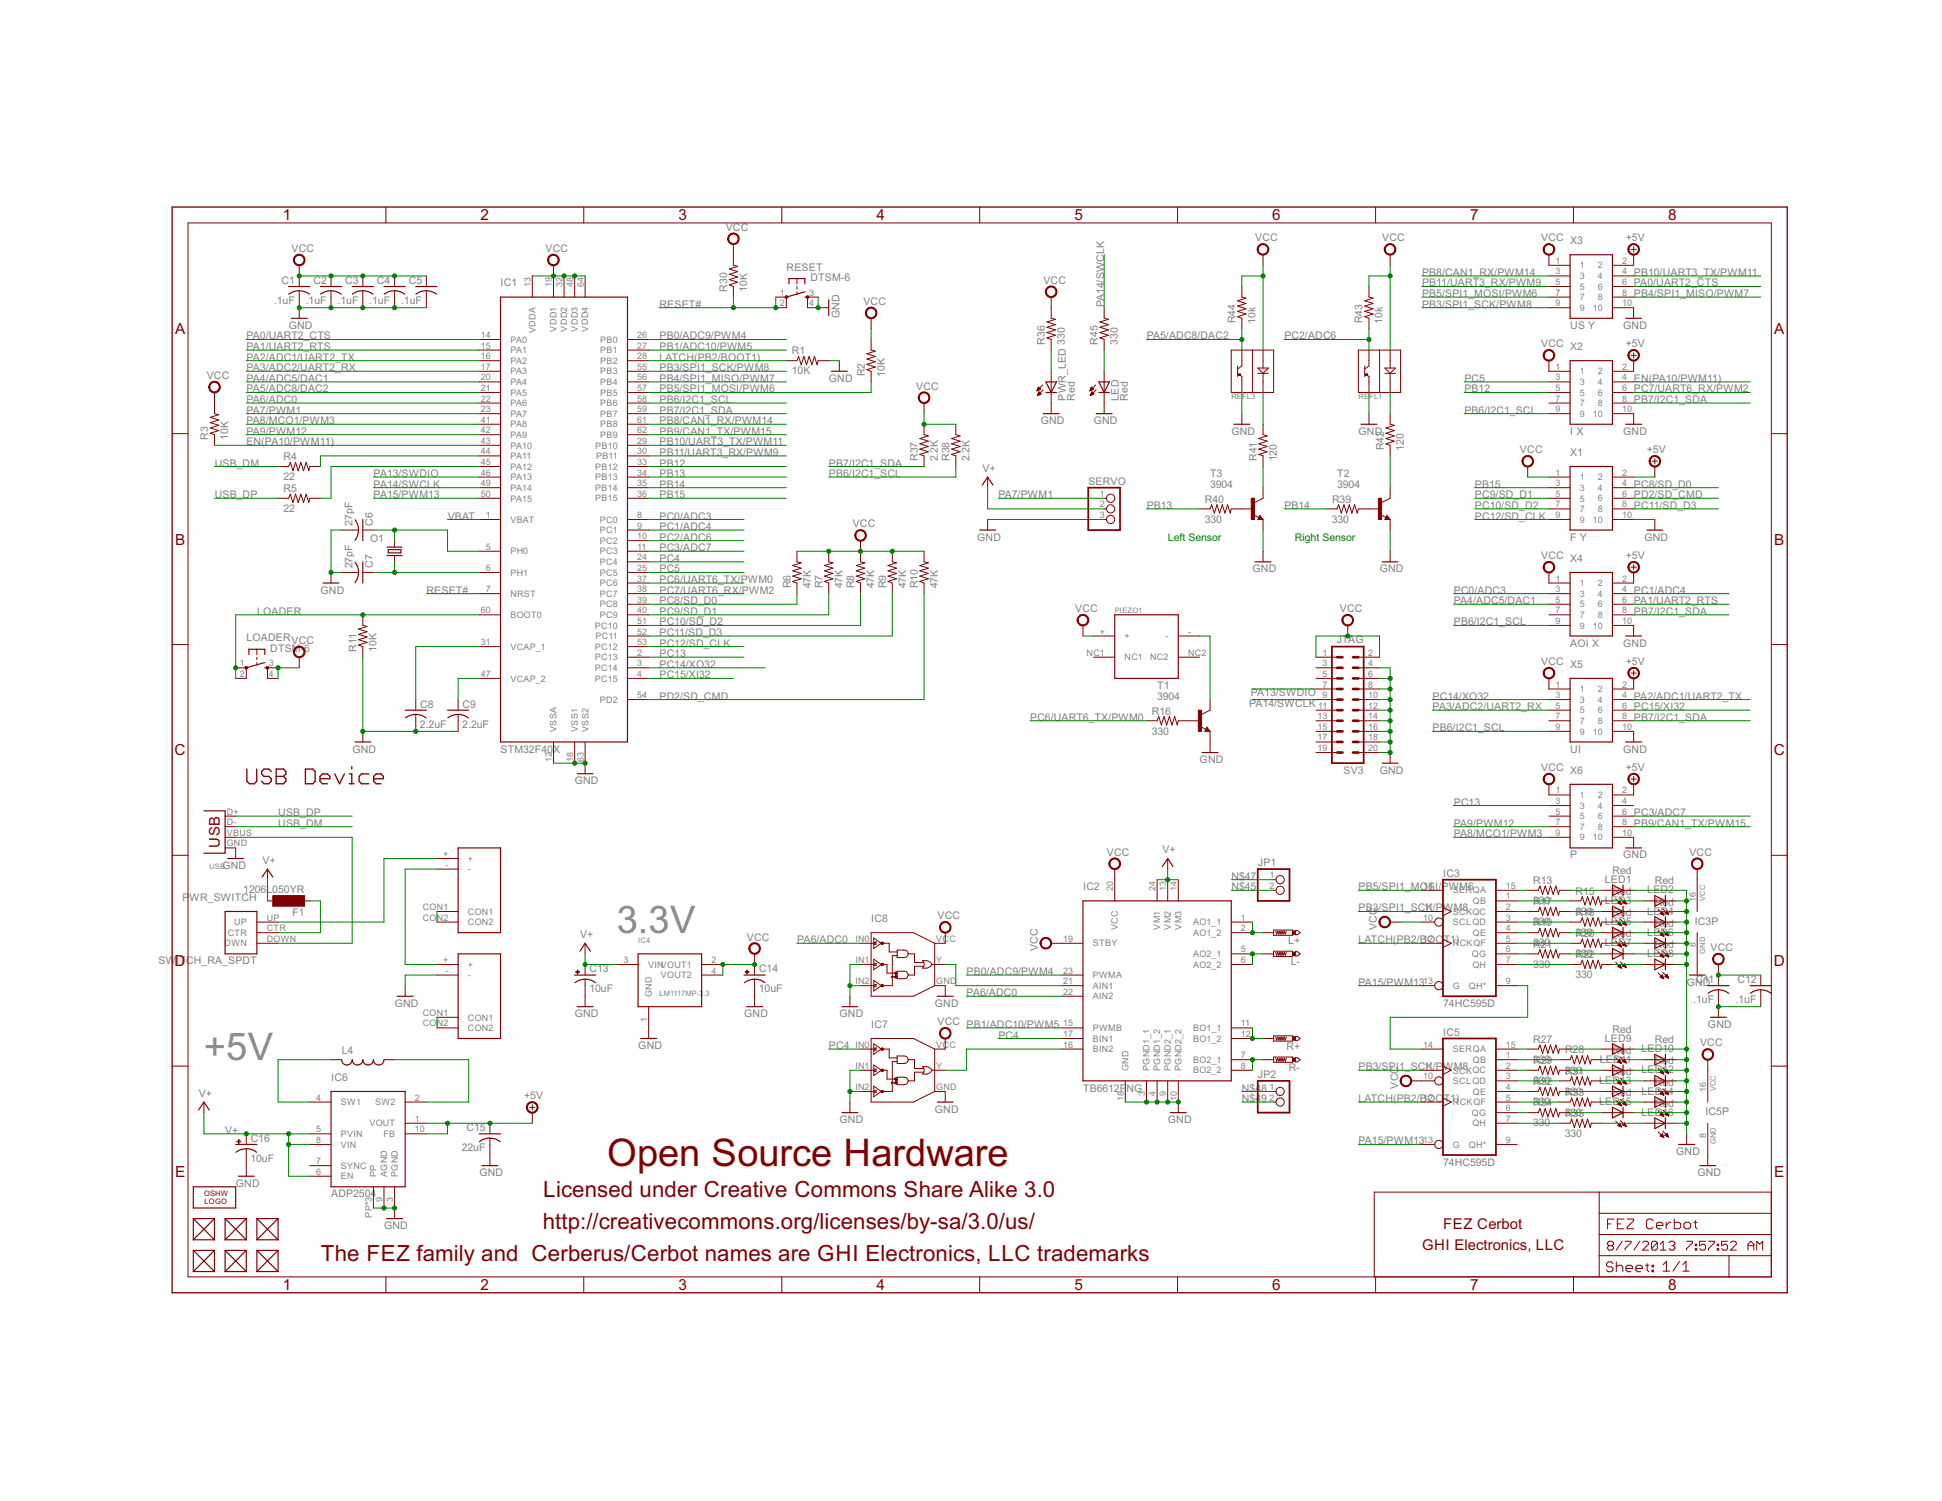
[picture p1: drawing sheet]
<svg xmlns="http://www.w3.org/2000/svg" width="279mm" height="216mm" viewBox="0 0 279 216" stroke-linecap="round" stroke-linejoin="round" font-family="sans-serif">
<defs><g id="words">
<g font-size="6.1" fill="#808080">
<text x="88.8" y="134.1">3.3V</text>
<text x="29.3" y="152.4">+5V</text>
</g>
<text font-size="6.1" fill="#800000" x="87.3" y="167.7">Open Source Hardware</text>
<g font-size="3.6" fill="#800000">
<text x="78.2" y="172.2">Licensed under Creative Commons Share Alike 3.0</text>
<text x="78.1" y="176.8">http://creativecommons.org/licenses/by-sa/3.0/us/</text>
<text x="46.2" y="181.4">The FEZ family and Cerberus/Cerbot names are GHI Electronics, LLC trademarks</text>
</g>
<g font-size="2.5" fill="#800000">
<text x="40.7" y="31.7">1</text>
<text x="69.1" y="31.7">2</text>
<text x="97.6" y="31.7">3</text>
<text x="126.1" y="31.7">4</text>
<text x="154.6" y="31.7">5</text>
<text x="183" y="31.7">6</text>
<text x="211.5" y="31.7">7</text>
<text x="240" y="31.7">8</text>
<text x="25.2" y="48">A</text>
<text x="255.3" y="48">A</text>
<text x="25.2" y="78.3">B</text>
<text x="255.3" y="78.3">B</text>
<text x="25.1" y="108.6">C</text>
<text x="255.2" y="108.6">C</text>
<text x="25.1" y="139">D</text>
<text x="255.2" y="139">D</text>
<text x="25.2" y="169.3">E</text>
<text x="255.3" y="169.3">E</text>
<text x="40.7" y="185.6">1</text>
<text x="69.1" y="185.6">2</text>
<text x="97.6" y="185.6">3</text>
<text x="126.1" y="185.6">4</text>
<text x="154.6" y="185.6">5</text>
<text x="183" y="185.6">6</text>
<text x="211.5" y="185.6">7</text>
<text x="240" y="185.6">8</text>
</g>
<g font-size="2.4" fill="#800000">
<text x="31.6" y="121.9" transform="rotate(-90 31.6 121.9)">USB</text>
<text x="204.6" y="179.9">GHI Electronics, LLC</text>
<text x="207.6" y="176.8">FEZ Cerbot</text>
</g>
<g font-size="1.7" fill="#808080">
<text x="104.4" y="33.2">VCC</text>
<text x="180.6" y="34.7">VCC</text>
<text x="198.9" y="34.7">VCC</text>
<text x="221.7" y="34.7">VCC X3</text>
<text x="233.9" y="34.7">+5V</text>
<text x="40.5" y="40.8">C1</text>
<text x="41.9" y="36.3">VCC</text>
<text x="45.1" y="40.8">C2</text>
<text x="49.7" y="40.8">C3</text>
<text x="54.2" y="40.8">C4</text>
<text x="58.8" y="40.8">C5</text>
<text x="72" y="41.2">IC1</text>
<text x="78.5" y="36.3">VCC</text>
<text x="104.6" y="41.9" transform="rotate(-90 104.6 41.9)">R30</text>
<text x="107.5" y="42" transform="rotate(-90 107.5 42)">10K</text>
<text x="113.2" y="38.9">RESET</text>
<text x="116.6" y="40.4">DTSM-6</text>
<text x="150.1" y="40.8">VCC</text>
<text x="204.6" y="39.7">PB8/CAN1_RX/PWM14</text>
<text x="204.6" y="41.2">PB11/UART3_RX/PWM9</text>
<text x="235.1" y="39.7">PB10/UART3_TX/PWM11</text>
<text x="235.1" y="41.2">PA0/UART2_CTS</text>
<text x="39.4" y="43.7">.1uF</text>
<text x="41.6" y="47.3">GND</text>
<text x="44" y="43.7">.1uF</text>
<text x="48.6" y="43.7">.1uF</text>
<text x="53.1" y="43.7">.1uF</text>
<text x="57.7" y="43.7">.1uF</text>
<text x="94.9" y="44.3">RESET#</text>
<text x="120.8" y="45.8" transform="rotate(-90 120.8 45.8)">GND</text>
<text x="124.2" y="43.9">VCC</text>
<text x="158.9" y="44.2" transform="rotate(-90 158.9 44.2)">PA14/SWCLK</text>
<text x="177.8" y="46.5" transform="rotate(-90 177.8 46.5)">R44</text>
<text x="180.6" y="46.5" transform="rotate(-90 180.6 46.5)">10k</text>
<text x="196" y="46.5" transform="rotate(-90 196 46.5)">R43</text>
<text x="198.9" y="46.5" transform="rotate(-90 198.9 46.5)">10k</text>
<text x="204.6" y="42.7">PB5/SPI1_MOSI/PWM6</text>
<text x="204.6" y="44.3">PB3/SPI1_SCK/PWM8</text>
<text x="225.9" y="47.3">US Y</text>
<text x="233.5" y="47.3">GND</text>
<text x="235.1" y="42.7">PB4/SPI1_MISO/PWM7</text>
<text x="35.5" y="51.9">PA2/ADC1/UART2_TX</text>
<text x="35.5" y="53.4">PA3/ADC2/UART2_RX</text>
<text x="35.5" y="50.3">PA1/UART2_RTS</text>
<text x="35.5" y="48.8">PA0/UART2_CTS</text>
<text x="94.9" y="51.9">LATCH(PB2/BOOT1)</text>
<text x="94.9" y="48.8">PB0/ADC9/PWM4</text>
<text x="94.9" y="50.3">PB1/ADC10/PWM5</text>
<text x="94.9" y="53.4">PB3/SPI1_SCK/PWM8</text>
<text x="113.9" y="53.9">10K</text>
<text x="113.9" y="51">R1</text>
<text x="150.3" y="49.6" transform="rotate(-90 150.3 49.6)">R36</text>
<text x="158" y="49.6" transform="rotate(-90 158 49.6)">R45</text>
<text x="160.8" y="49.6" transform="rotate(-90 160.8 49.6)">330</text>
<text x="165" y="48.8">PA5/ADC8/DAC2</text>
<text x="184.8" y="48.8">PC2/ADC6</text>
<text x="221.7" y="50">VCC X2</text>
<text x="233.9" y="50">+5V</text>
<text x="29.7" y="54.5">VCC</text>
<text x="35.5" y="58">PA6/ADC0</text>
<text x="35.5" y="59.5">PA7/PWM1</text>
<text x="35.5" y="54.9">PA4/ADC5/DAC1</text>
<text x="35.5" y="56.4">PA5/ADC8/DAC2</text>
<text x="94.9" y="56.4">PB5/SPI1_MOSI/PWM6</text>
<text x="94.9" y="54.9">PB4/SPI1_MISO/PWM7</text>
<text x="94.9" y="58">PB6/I2C1_SCL</text>
<text x="94.9" y="59.5">PB7/I2C1_SDA</text>
<text x="119.3" y="54.9">GND</text>
<text x="124.4" y="54.1" transform="rotate(-90 124.4 54.1)">R2</text>
<text x="127.3" y="54.2" transform="rotate(-90 127.3 54.2)">10K</text>
<text x="131.8" y="56.1">VCC</text>
<text x="153.4" y="57.6" transform="rotate(-90 153.4 57.6)">PWR_LED 330</text>
<text x="154.7" y="57.6" transform="rotate(-90 154.7 57.6)">Red</text>
<text x="161" y="57.6" transform="rotate(-90 161 57.6)">LED</text>
<text x="162.3" y="57.6" transform="rotate(-90 162.3 57.6)">Red</text>
<text x="210.7" y="56.4">PB12</text>
<text x="210.7" y="54.9">PC5</text>
<text x="210.7" y="59.5">PB6/I2C1_SCL</text>
<text x="235.1" y="54.9">EN(PA10/PWM11)</text>
<text x="235.1" y="56.4">PC7/UART6_RX/PWM2</text>
<text x="235.1" y="58">PB7/I2C1_SDA</text>
<text x="30" y="63.3" transform="rotate(-90 30 63.3)">R3</text>
<text x="32.8" y="63.3" transform="rotate(-90 32.8 63.3)">10K</text>
<text x="35.5" y="64.1">EN(PA10/PWM11)</text>
<text x="35.5" y="62.5">PA9/PWM12</text>
<text x="35.5" y="61">PA8/MCO1/PWM3</text>
<text x="94.9" y="62.5">PB9/CAN1_TX/PWM15</text>
<text x="94.9" y="61">PB8/CAN1_RX/PWM14</text>
<text x="94.9" y="64.1">PB10/UART3_TX/PWM11</text>
<text x="94.9" y="65.6">PB11/UART3_RX/PWM9</text>
<text x="149.7" y="61">GND</text>
<text x="157.4" y="61">GND</text>
<text x="177.2" y="62.5">GND</text>
<text x="195.4" y="62.5">GND</text>
<text x="199.1" y="64.8" transform="rotate(-90 199.1 64.8)">R42</text>
<text x="202" y="64.8" transform="rotate(-90 202 64.8)">120</text>
<text x="218.7" y="65.2">VCC</text>
<text x="225.9" y="62.5">I X</text>
<text x="225.9" y="65.6">X1</text>
<text x="233.5" y="62.5">GND</text>
<text x="236.9" y="65.2">+5V</text>
<text x="30.9" y="71.7">USB_DP</text>
<text x="30.9" y="67.1">USB_DM</text>
<text x="40.8" y="69.1">22</text>
<text x="40.8" y="70.8">R5</text>
<text x="40.8" y="66.2">R4</text>
<text x="53.7" y="71.7">PA15/PWM13</text>
<text x="53.7" y="70.2">PA14/SWCLK</text>
<text x="53.7" y="68.6">PA13/SWDIO</text>
<text x="94.9" y="67.1">PB12</text>
<text x="94.9" y="68.6">PB13</text>
<text x="94.9" y="70.2">PB14</text>
<text x="94.9" y="71.7">PB15</text>
<text x="119.3" y="68.6">PB6/I2C1_SCL</text>
<text x="119.3" y="67.1">PB7/I2C1_SDA</text>
<text x="132.1" y="66.3" transform="rotate(-90 132.1 66.3)">R37</text>
<text x="134.9" y="66.3" transform="rotate(-90 134.9 66.3)">2.2K</text>
<text x="136.6" y="66.3" transform="rotate(-90 136.6 66.3)">R38</text>
<text x="139.5" y="66.3" transform="rotate(-90 139.5 66.3)">2.2K</text>
<text x="141.4" y="67.9">V+</text>
<text x="143.6" y="71.7">PA7/PWM1</text>
<text x="156.6" y="69.8">SERVO</text>
<text x="174.1" y="70.2">3904</text>
<text x="174.1" y="68.6">T3</text>
<text x="180.8" y="66.3" transform="rotate(-90 180.8 66.3)">R41</text>
<text x="183.7" y="66.3" transform="rotate(-90 183.7 66.3)">120</text>
<text x="192.4" y="70.2">3904</text>
<text x="192.4" y="68.6">T2</text>
<text x="212.2" y="71.7">PC9/SD_D1</text>
<text x="212.2" y="70.2">PB15</text>
<text x="235.1" y="70.2">PC8/SD_D0</text>
<text x="235.1" y="71.7">PD2/SD_CMD</text>
<text x="40.8" y="73.7">22</text>
<text x="50.7" y="75.6" transform="rotate(-90 50.7 75.6)">27pF</text>
<text x="53.2" y="77.9">O1</text>
<text x="53.6" y="75.6" transform="rotate(-90 53.6 75.6)">C6</text>
<text x="64.4" y="74.7">VBAT</text>
<text x="94.9" y="74.7">PC0/ADC3</text>
<text x="94.9" y="76.2">PC1/ADC4</text>
<text x="94.9" y="77.8">PC2/ADC6</text>
<text x="122.7" y="75.9">VCC</text>
<text x="140.6" y="77.8">GND</text>
<text x="165" y="73.2">PB13</text>
<text x="173.3" y="75.2">330</text>
<text x="173.4" y="72.3">R40</text>
<text x="184.8" y="73.2">PB14</text>
<text x="191.6" y="75.2">330</text>
<text x="191.6" y="72.3">R39</text>
<text x="212.2" y="73.2">PC10/SD_D2</text>
<text x="212.2" y="74.7">PC12/SD_CLK</text>
<text x="225.9" y="77.8">F Y</text>
<text x="235.1" y="73.2">PC11/SD_D3</text>
<text x="236.6" y="77.8">GND</text>
<text x="50.7" y="81.7" transform="rotate(-90 50.7 81.7)">27pF</text>
<text x="53.6" y="81.7" transform="rotate(-90 53.6 81.7)">C7</text>
<text x="94.9" y="79.3">PC3/ADC7</text>
<text x="94.9" y="80.8">PC4</text>
<text x="94.9" y="82.3">PC5</text>
<text x="94.9" y="83.9">PC6/UART6_TX/PWM0</text>
<text x="180.2" y="82.3">GND</text>
<text x="198.5" y="82.3">GND</text>
<text x="221.7" y="80.4">VCC X4</text>
<text x="233.9" y="80.4">+5V</text>
<text x="37" y="88.4">LOADER</text>
<text x="46.1" y="85.4">GND</text>
<text x="61.4" y="85.4">RESET#</text>
<text x="94.9" y="86.9">PC8/SD_D0</text>
<text x="94.9" y="88.4">PC9/SD_D1</text>
<text x="94.9" y="90">PC10/SD_D2</text>
<text x="94.9" y="85.4">PC7/UART6_RX/PWM2</text>
<text x="113.8" y="84.6" transform="rotate(-90 113.8 84.6)">R6</text>
<text x="116.6" y="84.6" transform="rotate(-90 116.6 84.6)">47K</text>
<text x="118.3" y="84.6" transform="rotate(-90 118.3 84.6)">R7</text>
<text x="121.2" y="84.6" transform="rotate(-90 121.2 84.6)">47K</text>
<text x="122.9" y="84.6" transform="rotate(-90 122.9 84.6)">R8</text>
<text x="125.8" y="84.6" transform="rotate(-90 125.8 84.6)">47K</text>
<text x="127.5" y="84.6" transform="rotate(-90 127.5 84.6)">R9</text>
<text x="130.4" y="84.6" transform="rotate(-90 130.4 84.6)">47K</text>
<text x="132.1" y="84.6" transform="rotate(-90 132.1 84.6)">R10</text>
<text x="134.9" y="84.6" transform="rotate(-90 134.9 84.6)">47K</text>
<text x="154.7" y="88.1">VCC</text>
<text x="192.8" y="88.1">VCC</text>
<text x="209.2" y="85.4">PC0/ADC3</text>
<text x="209.2" y="86.9">PA4/ADC5/DAC1</text>
<text x="209.2" y="90">PB6/I2C1_SCL</text>
<text x="235.1" y="85.4">PC1/ADC4</text>
<text x="235.1" y="88.4">PB7/I2C1_SDA</text>
<text x="235.1" y="86.9">PA1/UART2_RTS</text>
<text x="35.5" y="92.2">LOADERVCC</text>
<text x="38.9" y="93.8">DTSM-6</text>
<text x="51.3" y="93.7" transform="rotate(-90 51.3 93.7)">R11</text>
<text x="54.2" y="93.8" transform="rotate(-90 54.2 93.8)">10K</text>
<text x="94.9" y="91.5">PC11/SD_D3</text>
<text x="94.9" y="93">PC12/SD_CLK</text>
<text x="94.9" y="94.5">PC13</text>
<text x="192.3" y="92.5">JTAG</text>
<text x="221.7" y="95.7">VCC X5</text>
<text x="225.9" y="93">AOI X</text>
<text x="233.5" y="93">GND</text>
<text x="233.9" y="95.7">+5V</text>
<text x="60.4" y="101.8">C8</text>
<text x="66.5" y="101.8">C9</text>
<text x="94.9" y="100.6">PD2/SD_CMD</text>
<text x="94.9" y="97.6">PC15/XI32</text>
<text x="94.9" y="96.1">PC14/XO32</text>
<text x="166.5" y="100.6">3904</text>
<text x="166.5" y="99.1">T1</text>
<text x="179.7" y="101.7">PA14/SWCLK</text>
<text x="180" y="100.2">PA13/SWDIO</text>
<text x="206.1" y="100.6">PC14/XO32</text>
<text x="235.1" y="100.6">PA2/ADC1/UART2_TX</text>
<text x="60.4" y="104.7">2.2uF</text>
<text x="66.5" y="104.7">2.2uF</text>
<text x="148.2" y="103.7">PC6/UART6_TX/PWM0</text>
<text x="165.7" y="105.7">330</text>
<text x="165.7" y="102.8">R16</text>
<text x="206.1" y="102.2">PA3/ADC2/UART2_RX</text>
<text x="206.1" y="105.2">PB6/I2C1_SCL</text>
<text x="235.1" y="102.2">PC15/XI32</text>
<text x="235.1" y="103.7">PB7/I2C1_SDA</text>
<text x="50.7" y="108.2">GND</text>
<text x="72" y="108.2">STM32F40X</text>
<text x="82.7" y="112.8">GND</text>
<text x="172.6" y="109.8">GND</text>
<text x="193.3" y="111.3">SV3</text>
<text x="198.5" y="111.3">GND</text>
<text x="221.7" y="110.9">VCC X6</text>
<text x="225.9" y="108.2">UI</text>
<text x="233.5" y="108.2">GND</text>
<text x="233.9" y="110.9">+5V</text>
<text x="40" y="117.4">USB_DP</text>
<text x="40" y="118.9">USB_DM</text>
<text x="209.2" y="118.9">PA9/PWM12</text>
<text x="209.2" y="115.9">PC13</text>
<text x="235.1" y="117.4">PC3/ADC7</text>
<text x="235.1" y="118.9">PB9/CAN1_TX/PWM15</text>
<text x="32" y="125">GND</text>
<text x="37.7" y="124.2">V+</text>
<text x="159.3" y="123.1">VCC</text>
<text x="167.3" y="122.7">V+</text>
<text x="181" y="124.6">JP1</text>
<text x="209.2" y="120.4">PA8/MCO1/PWM3</text>
<text x="225.9" y="123.5">P</text>
<text x="232" y="125.7">Red</text>
<text x="233.5" y="123.5">GND</text>
<text x="243.1" y="123.1">VCC</text>
<text x="26.2" y="129.6">P</text>
<text x="27.3" y="129.6">WR_SWITCH</text>
<text x="35" y="128.5">1206L050YR</text>
<text x="42.1" y="131.7">F1</text>
<text x="155.8" y="128.1">IC2</text>
<text x="177.2" y="128.1">N$45</text>
<text x="177.2" y="126.5">N$47</text>
<text x="195.4" y="128.1">PB5/SPI1_MOSI/PWM6</text>
<text x="195.4" y="131.1">PB3/SPI1_SCK/P</text>
<text x="207.6" y="131.1">WM8</text>
<text x="207.6" y="126.1">IC3</text>
<text x="220.6" y="130">330</text>
<text x="220.6" y="127.2">R13</text>
<text x="220.6" y="130.2">R17</text>
<text x="226.7" y="131.6">330</text>
<text x="226.7" y="128.7">R15</text>
<text x="226.7" y="131.7">R18</text>
<text x="230.9" y="127">LED1</text>
<text x="230.9" y="130">LED3</text>
<text x="232" y="128.7">Red</text>
<text x="232" y="131.8">Red</text>
<text x="237" y="128.5">LED2</text>
<text x="237" y="131.5">LED4</text>
<text x="238.1" y="127.2">Red</text>
<text x="238.1" y="130.3">Red</text>
<text x="83.5" y="134.9">V+</text>
<text x="107.5" y="135.3">VCC</text>
<text x="114.7" y="135.7">PA6/ADC0</text>
<text x="125.4" y="132.6">IC8</text>
<text x="134.9" y="132.2">VCC</text>
<text x="149.3" y="136.8" transform="rotate(-90 149.3 136.8)">VCC</text>
<text x="185.3" y="135.8">L+</text>
<text x="195.4" y="135.7">LATCH(PB2/BOO</text>
<text x="198.1" y="133.7" transform="rotate(-90 198.1 133.7)">VCC</text>
<text x="207.7" y="135.7">T1)</text>
<text x="220.6" y="133.1">330</text>
<text x="220.6" y="136.1">330</text>
<text x="220.6" y="133.2">R19</text>
<text x="220.6" y="136.3">R21</text>
<text x="226.7" y="134.6">330</text>
<text x="226.7" y="137.7">330</text>
<text x="226.7" y="134.8">R20</text>
<text x="226.7" y="137.8">R22</text>
<text x="230.9" y="133.1">LED5</text>
<text x="230.9" y="136.1">LED7</text>
<text x="232" y="134.8">Red</text>
<text x="237" y="134.6">LED6</text>
<text x="237" y="137.6">LED8</text>
<text x="238.1" y="133.3">Red</text>
<text x="238.1" y="136.3">Red</text>
<text x="243.8" y="133">IC3P</text>
<text x="246.1" y="136.8">VCC</text>
<text x="22.8" y="138.7">SW</text>
<text x="25.4" y="138.7">ITCH_RA_SPDT</text>
<text x="84.8" y="142.8">10uF</text>
<text x="84.8" y="139.9">C13</text>
<text x="109.2" y="142.8">10uF</text>
<text x="109.2" y="139.9">C14</text>
<text x="139.1" y="143.3">PA6/ADC0</text>
<text x="139.1" y="140.2">PB0/ADC9/PWM4</text>
<text x="185.7" y="138.9">L-</text>
<text x="195.4" y="141.8">PA15/PWM13</text>
<text x="220.6" y="139.2">330</text>
<text x="226.7" y="140.7">330</text>
<text x="242.7" y="141.8">GND</text>
<text x="244" y="141.4">C11</text>
<text x="250" y="141.4">C12</text>
<text x="56.8" y="144.8">GND</text>
<text x="82.7" y="146.3">GND</text>
<text x="107.1" y="146.3">GND</text>
<text x="120.8" y="146.3">GND</text>
<text x="125.4" y="147.9">IC7</text>
<text x="134.5" y="144.8">GND</text>
<text x="134.9" y="147.5">VCC PB1/ADC10/PWM5</text>
<text x="143.6" y="149.4">PC4</text>
<text x="207.6" y="144.8">74HC595D</text>
<text x="207.6" y="149">IC5</text>
<text x="230.9" y="149.8">LED9</text>
<text x="232" y="148.5">Red</text>
<text x="243.6" y="144.3">.1uF</text>
<text x="245.7" y="147.9">GND</text>
<text x="249.7" y="144.3">.1uF</text>
<text x="47.6" y="155.5">IC6</text>
<text x="49.2" y="151.7">L4</text>
<text x="91.8" y="150.9">GND</text>
<text x="119.3" y="150.9">PC4</text>
<text x="181" y="155.1">JP2</text>
<text x="185.1" y="151.1">R+</text>
<text x="185.4" y="154.1">R-</text>
<text x="195.4" y="154">PB3/SPI1_SCK/P</text>
<text x="207.6" y="154">WM8</text>
<text x="220.6" y="152.9">330</text>
<text x="220.6" y="155.9">330</text>
<text x="220.6" y="150">R27</text>
<text x="220.6" y="153.1">R29</text>
<text x="225.1" y="154.4">330</text>
<text x="225.2" y="151.5">R28</text>
<text x="225.2" y="154.6">R31</text>
<text x="230.1" y="155.9">LED13</text>
<text x="230.2" y="152.9">LED11</text>
<text x="232" y="151.6">Red</text>
<text x="232" y="154.6">Red</text>
<text x="236.2" y="151.4">LED10</text>
<text x="236.2" y="154.4">LED12</text>
<text x="238.1" y="150.1">Red</text>
<text x="238.1" y="153.1">Red</text>
<text x="244.6" y="150.5">VCC</text>
<text x="28.6" y="157.8">V+</text>
<text x="75.4" y="158.1">+5V</text>
<text x="120.8" y="161.6">GND</text>
<text x="134.5" y="160">GND</text>
<text x="155.8" y="157">TB6612F</text>
<text x="162.1" y="157">NG</text>
<text x="168" y="161.6">GND</text>
<text x="178.7" y="157">N$4</text>
<text x="178.7" y="158.5">N$4</text>
<text x="181.4" y="157">8</text>
<text x="181.4" y="158.5">9</text>
<text x="195.4" y="158.5">LATCH(PB2/BOO</text>
<text x="201.1" y="156.6" transform="rotate(-90 201.1 156.6)">VCC</text>
<text x="207.7" y="158.5">T1)</text>
<text x="220.6" y="159">330</text>
<text x="220.6" y="156.1">R32</text>
<text x="220.6" y="159.1">R34</text>
<text x="225.1" y="157.5">330</text>
<text x="225.1" y="160.5">330</text>
<text x="225.2" y="157.6">R33</text>
<text x="225.2" y="160.7">R35</text>
<text x="230.1" y="159">LED15</text>
<text x="232" y="157.7">Red</text>
<text x="236.2" y="157.4">LED14</text>
<text x="236.2" y="160.5">LED16</text>
<text x="238.1" y="156.2">Red</text>
<text x="238.1" y="159.2">Red</text>
<text x="245.4" y="160.4">IC5P</text>
<text x="32.4" y="163.1">V+</text>
<text x="36" y="167.1">10uF</text>
<text x="36.1" y="164.2">C16</text>
<text x="66.4" y="165.6">22uF</text>
<text x="67.1" y="162.7">C15</text>
<text x="195.4" y="164.6">PA15/PWM13</text>
<text x="207.6" y="167.7">74HC595D</text>
<text x="220.6" y="162">330</text>
<text x="225.1" y="163.6">330</text>
<text x="241.2" y="166.1">GND</text>
<text x="33.9" y="170.7">GND</text>
<text x="47.6" y="172.2">ADP2504</text>
<text x="69" y="169.2">GND</text>
<text x="244.2" y="169.2">GND</text>
<text x="55.3" y="176.8">GND</text>
</g>
<g font-size="1.7" fill="#008000">
<text x="168" y="77.8">Left Sensor</text>
<text x="186.3" y="77.8">Right Sensor</text>
</g>
<g font-size="1.4" fill="#808080">
<text x="76.4" y="41.3" transform="rotate(-90 76.4 41.3)">13</text>
<text x="79.4" y="41.3" transform="rotate(-90 79.4 41.3)">19</text>
<text x="80.9" y="41.3" transform="rotate(-90 80.9 41.3)">32</text>
<text x="82.5" y="41.3" transform="rotate(-90 82.5 41.3)">48</text>
<text x="84" y="41.3" transform="rotate(-90 84 41.3)">64</text>
<text x="223.8" y="37.9">1</text>
<text x="223.8" y="39.5">3</text>
<text x="223.8" y="41">5</text>
<text x="227.3" y="38.6">1</text>
<text x="227.3" y="40.1">3</text>
<text x="227.3" y="41.7">5</text>
<text x="229.9" y="38.6">2</text>
<text x="229.9" y="40.1">4</text>
<text x="229.9" y="41.7">6</text>
<text x="233.4" y="37.9">2</text>
<text x="233.4" y="39.5">4</text>
<text x="233.4" y="41">6</text>
<text x="77" y="47.9" transform="rotate(-90 77 47.9)">VDDA</text>
<text x="80.1" y="47.7" transform="rotate(-90 80.1 47.7)">VDD1</text>
<text x="81.6" y="47.7" transform="rotate(-90 81.6 47.7)">VDD2</text>
<text x="83.1" y="47.7" transform="rotate(-90 83.1 47.7)">VDD3</text>
<text x="84.6" y="47.7" transform="rotate(-90 84.6 47.7)">VDD4</text>
<text x="112.2" y="42.5">1</text>
<text x="112.2" y="44">2</text>
<text x="116.4" y="42.5">3</text>
<text x="116.4" y="44">4</text>
<text x="223.8" y="42.5">7</text>
<text x="223.8" y="44">9</text>
<text x="227.3" y="43.2">7</text>
<text x="227.3" y="44.7">9</text>
<text x="229.2" y="44.7">10</text>
<text x="229.9" y="43.2">8</text>
<text x="233.4" y="42.5">8</text>
<text x="233.4" y="44">10</text>
<text x="69.2" y="48.6">14</text>
<text x="69.2" y="50.1">15</text>
<text x="69.2" y="51.7">16</text>
<text x="69.2" y="53.2">17</text>
<text x="73.4" y="49.3">PA0</text>
<text x="73.4" y="50.8">PA1</text>
<text x="73.4" y="52.3">PA2</text>
<text x="73.4" y="53.9">PA3</text>
<text x="86.4" y="49.3">PB0</text>
<text x="86.4" y="50.8">PB1</text>
<text x="86.4" y="52.3">PB2</text>
<text x="86.4" y="53.8">PB3</text>
<text x="91.7" y="48.6">26</text>
<text x="91.7" y="50.1">27</text>
<text x="91.7" y="51.7">28</text>
<text x="91.7" y="53.2">55</text>
<text x="223.8" y="53.2">1</text>
<text x="227.3" y="53.9">1</text>
<text x="229.9" y="53.8">2</text>
<text x="233.4" y="53.2">2</text>
<text x="69.2" y="54.7">20</text>
<text x="69.2" y="56.2">21</text>
<text x="69.2" y="57.8">22</text>
<text x="69.2" y="59.3">23</text>
<text x="73.4" y="55.4">PA4</text>
<text x="73.4" y="56.9">PA5</text>
<text x="73.4" y="58.4">PA6</text>
<text x="73.4" y="59.9">PA7</text>
<text x="86.4" y="55.4">PB4</text>
<text x="86.4" y="56.9">PB5</text>
<text x="86.4" y="58.4">PB6</text>
<text x="86.4" y="59.9">PB7</text>
<text x="91.7" y="54.7">56</text>
<text x="91.7" y="56.2">57</text>
<text x="91.7" y="57.8">58</text>
<text x="91.7" y="59.3">59</text>
<text x="223.8" y="54.7">3</text>
<text x="223.8" y="56.2">5</text>
<text x="223.8" y="57.8">7</text>
<text x="223.8" y="59.3">9</text>
<text x="227.3" y="55.4">3</text>
<text x="227.3" y="56.9">5</text>
<text x="227.3" y="58.4">7</text>
<text x="227.3" y="59.9">9</text>
<text x="229.2" y="59.9">10</text>
<text x="229.9" y="55.4">4</text>
<text x="229.9" y="56.9">6</text>
<text x="229.9" y="58.4">8</text>
<text x="233.4" y="54.7">4</text>
<text x="233.4" y="56.2">6</text>
<text x="233.4" y="57.8">8</text>
<text x="233.4" y="59.3">10</text>
<text x="69.2" y="60.8">41</text>
<text x="69.2" y="62.3">42</text>
<text x="69.2" y="63.8">43</text>
<text x="69.2" y="65.4">44</text>
<text x="73.4" y="61.5">PA8</text>
<text x="73.4" y="63">PA9</text>
<text x="73.4" y="64.5">PA10</text>
<text x="85.6" y="64.5">PB10</text>
<text x="86.4" y="61.5">PB8</text>
<text x="86.4" y="63">PB9</text>
<text x="91.7" y="63.8">29</text>
<text x="91.7" y="65.4">30</text>
<text x="91.7" y="60.8">61</text>
<text x="91.7" y="62.3">62</text>
<text x="69.2" y="66.9">45</text>
<text x="69.2" y="68.4">46</text>
<text x="69.2" y="69.9">49</text>
<text x="69.2" y="71.5">50</text>
<text x="73.4" y="66">PA11</text>
<text x="73.4" y="67.6">PA12</text>
<text x="73.4" y="69.1">PA13</text>
<text x="73.4" y="70.6">PA14</text>
<text x="85.6" y="67.6">PB12</text>
<text x="85.6" y="69.1">PB13</text>
<text x="85.6" y="70.6">PB14</text>
<text x="85.8" y="66">PB11</text>
<text x="91.7" y="66.9">33</text>
<text x="91.7" y="68.4">34</text>
<text x="91.7" y="69.9">35</text>
<text x="91.7" y="71.5">36</text>
<text x="158.3" y="71.5">1</text>
<text x="223.8" y="68.4">1</text>
<text x="223.8" y="69.9">3</text>
<text x="223.8" y="71.5">5</text>
<text x="227.3" y="69.1">1</text>
<text x="227.3" y="70.6">3</text>
<text x="229.9" y="69.1">2</text>
<text x="229.9" y="70.6">4</text>
<text x="233.4" y="68.4">2</text>
<text x="233.4" y="69.9">4</text>
<text x="233.4" y="71.5">6</text>
<text x="69.9" y="74.5">1</text>
<text x="73.4" y="75.2">VBAT</text>
<text x="73.4" y="72.1">PA15</text>
<text x="85.6" y="72.1">PB15</text>
<text x="86.3" y="75.2">PC0</text>
<text x="86.3" y="76.7">PC1</text>
<text x="91.7" y="74.5">8</text>
<text x="91.7" y="76">9</text>
<text x="91.7" y="77.6">10</text>
<text x="158.3" y="73">2</text>
<text x="158.3" y="74.5">3</text>
<text x="223.8" y="73">7</text>
<text x="223.8" y="74.5">9</text>
<text x="227.3" y="72.1">5</text>
<text x="227.3" y="73.7">7</text>
<text x="227.3" y="75.2">9</text>
<text x="229.2" y="75.2">10</text>
<text x="229.9" y="72.1">6</text>
<text x="229.9" y="73.7">8</text>
<text x="233.4" y="73">8</text>
<text x="233.4" y="74.5">10</text>
<text x="69.9" y="79.1">5</text>
<text x="69.9" y="82.1">6</text>
<text x="73.4" y="79.8">PH0</text>
<text x="73.4" y="82.8">PH1</text>
<text x="86.3" y="78.2">PC2</text>
<text x="86.3" y="79.7">PC3</text>
<text x="86.3" y="81.3">PC4</text>
<text x="86.3" y="82.8">PC5</text>
<text x="91.7" y="79.1">11</text>
<text x="91.7" y="80.6">24</text>
<text x="91.7" y="82.1">25</text>
<text x="91.7" y="83.7">37</text>
<text x="223.8" y="83.7">1</text>
<text x="233.4" y="83.7">2</text>
<text x="69.2" y="88.2">60</text>
<text x="69.9" y="85.2">7</text>
<text x="73.4" y="85.8">NRST</text>
<text x="73.4" y="88.9">BOOT0</text>
<text x="86.3" y="84.3">PC6</text>
<text x="86.3" y="85.8">PC7</text>
<text x="86.3" y="87.4">PC8</text>
<text x="86.3" y="88.9">PC9</text>
<text x="91.7" y="85.2">38</text>
<text x="91.7" y="86.7">39</text>
<text x="91.7" y="88.2">40</text>
<text x="91.7" y="89.7">51</text>
<text x="223.8" y="85.2">3</text>
<text x="223.8" y="86.7">5</text>
<text x="223.8" y="88.2">7</text>
<text x="223.8" y="89.7">9</text>
<text x="227.3" y="84.3">1</text>
<text x="227.3" y="85.8">3</text>
<text x="227.3" y="87.4">5</text>
<text x="227.3" y="88.9">7</text>
<text x="229.9" y="84.3">2</text>
<text x="229.9" y="85.8">4</text>
<text x="229.9" y="87.4">6</text>
<text x="229.9" y="88.9">8</text>
<text x="233.4" y="85.2">4</text>
<text x="233.4" y="86.7">6</text>
<text x="233.4" y="88.2">8</text>
<text x="233.4" y="89.7">10</text>
<text x="34.5" y="95.8">1</text>
<text x="38.7" y="95.8">3</text>
<text x="69.2" y="92.8">31</text>
<text x="73.4" y="93.5">VCAP_1</text>
<text x="85.6" y="95">PC13</text>
<text x="85.6" y="90.4">PC10</text>
<text x="85.6" y="93.5">PC12</text>
<text x="85.7" y="91.9">PC11</text>
<text x="91.7" y="94.3">2</text>
<text x="91.7" y="95.8">3</text>
<text x="91.7" y="91.3">52</text>
<text x="91.7" y="92.8">53</text>
<text x="156.3" y="94.3">NC1</text>
<text x="158.2" y="91.3">+</text>
<text x="161.8" y="91.9">+</text>
<text x="161.8" y="95">NC1</text>
<text x="165.5" y="95">NC2</text>
<text x="167.7" y="91.9">-</text>
<text x="170.9" y="91.3">-</text>
<text x="170.9" y="94.3">NC2</text>
<text x="190.3" y="94.3">1</text>
<text x="190.3" y="95.8">3</text>
<text x="196.8" y="94.3">2</text>
<text x="196.8" y="95.8">4</text>
<text x="227.3" y="90.4">9</text>
<text x="229.2" y="90.4">10</text>
<text x="34.5" y="97.4">2</text>
<text x="38.7" y="97.4">4</text>
<text x="69.2" y="97.4">47</text>
<text x="73.4" y="98">VCAP_2</text>
<text x="85.6" y="96.5">PC14</text>
<text x="85.6" y="98">PC15</text>
<text x="86.3" y="101.1">PD2</text>
<text x="91.7" y="97.4">4</text>
<text x="91.7" y="100.4">54</text>
<text x="189.6" y="101.9">11</text>
<text x="190.3" y="97.4">5</text>
<text x="190.3" y="98.9">7</text>
<text x="190.3" y="100.4">9</text>
<text x="196.8" y="97.4">6</text>
<text x="196.8" y="98.9">8</text>
<text x="196.8" y="100.4">10</text>
<text x="196.8" y="101.9">12</text>
<text x="223.8" y="98.9">1</text>
<text x="223.8" y="100.4">3</text>
<text x="223.8" y="101.9">5</text>
<text x="227.3" y="99.6">1</text>
<text x="227.3" y="101.1">3</text>
<text x="229.9" y="99.6">2</text>
<text x="229.9" y="101.1">4</text>
<text x="233.4" y="98.9">2</text>
<text x="233.4" y="100.4">4</text>
<text x="233.4" y="101.9">6</text>
<text x="80.1" y="105.3" transform="rotate(-90 80.1 105.3)">VSSA</text>
<text x="83.1" y="105.3" transform="rotate(-90 83.1 105.3)">VSS1</text>
<text x="84.6" y="105.3" transform="rotate(-90 84.6 105.3)">VSS2</text>
<text x="189.5" y="103.5">13</text>
<text x="189.5" y="105">15</text>
<text x="189.5" y="106.5">17</text>
<text x="196.8" y="103.5">14</text>
<text x="196.8" y="105">16</text>
<text x="196.8" y="106.5">18</text>
<text x="223.8" y="103.5">7</text>
<text x="223.8" y="105">9</text>
<text x="227.3" y="102.6">5</text>
<text x="227.3" y="104.1">7</text>
<text x="227.3" y="105.7">9</text>
<text x="229.2" y="105.7">10</text>
<text x="229.9" y="102.6">6</text>
<text x="229.9" y="104.1">8</text>
<text x="233.4" y="103.5">8</text>
<text x="233.4" y="105">10</text>
<text x="79.4" y="109.6" transform="rotate(-90 79.4 109.6)">12</text>
<text x="82.5" y="109.6" transform="rotate(-90 82.5 109.6)">18</text>
<text x="84" y="109.6" transform="rotate(-90 84 109.6)">63</text>
<text x="189.5" y="108">19</text>
<text x="196.8" y="108">20</text>
<text x="32.6" y="117.2">D+</text>
<text x="32.6" y="118.7">D-</text>
<text x="223.8" y="114.1">1</text>
<text x="223.8" y="115.6">3</text>
<text x="223.8" y="117.2">5</text>
<text x="223.8" y="118.7">7</text>
<text x="227.3" y="114.8">1</text>
<text x="227.3" y="116.3">3</text>
<text x="227.3" y="117.8">5</text>
<text x="227.3" y="119.4">7</text>
<text x="229.9" y="114.8">2</text>
<text x="229.9" y="116.3">4</text>
<text x="229.9" y="117.8">6</text>
<text x="229.9" y="119.4">8</text>
<text x="233.4" y="114.1">2</text>
<text x="233.4" y="115.6">4</text>
<text x="233.4" y="117.2">6</text>
<text x="233.4" y="118.7">8</text>
<text x="32.6" y="120.2">VBUS</text>
<text x="32.6" y="121.7">GND</text>
<text x="63.7" y="123.3">+</text>
<text x="64.1" y="124.8">-</text>
<text x="67.3" y="123.9">+</text>
<text x="67.3" y="125.5">-</text>
<text x="223.8" y="120.2">9</text>
<text x="227.3" y="120.9">9</text>
<text x="229.2" y="120.9">10</text>
<text x="233.4" y="120.2">10</text>
<text x="60.8" y="130.9">CON1</text>
<text x="67.3" y="131.6">CON1</text>
<text x="160.2" y="128.2" transform="rotate(-90 160.2 128.2)">20</text>
<text x="166.3" y="128.2" transform="rotate(-90 166.3 128.2)">24</text>
<text x="167.8" y="128.2" transform="rotate(-90 167.8 128.2)">13</text>
<text x="169.3" y="128.2" transform="rotate(-90 169.3 128.2)">14</text>
<text x="182.6" y="126.3">1</text>
<text x="182.6" y="127.8">2</text>
<text x="204.8" y="127.8">14</text>
<text x="204.9" y="130.9">11</text>
<text x="209" y="131.6">SCKQC</text>
<text x="209" y="128.5">SERQA</text>
<text x="211.9" y="130">QB</text>
<text x="216.6" y="129.4">1</text>
<text x="216.6" y="130.9">2</text>
<text x="216.6" y="127.8">15</text>
<text x="244" y="129.7" transform="rotate(-90 244 129.7)">16</text>
<text x="32.3" y="136.1">DWN</text>
<text x="32.8" y="134.6">CTR</text>
<text x="33.7" y="133.1">UP</text>
<text x="38.4" y="133.9">CTR</text>
<text x="38.4" y="132.4">UP</text>
<text x="38.4" y="135.5">DOWN</text>
<text x="60.8" y="132.4">CON2</text>
<text x="67.3" y="133.1">CON2</text>
<text x="123.1" y="135.5">IN0</text>
<text x="134.7" y="135.5">VCC</text>
<text x="153" y="135.5">19</text>
<text x="157.2" y="136.1">STBY</text>
<text x="160.8" y="133.8" transform="rotate(-90 160.8 133.8)">VCC</text>
<text x="166.9" y="133.7" transform="rotate(-90 166.9 133.7)">VM1</text>
<text x="168.4" y="133.7" transform="rotate(-90 168.4 133.7)">VM2</text>
<text x="170" y="133.7" transform="rotate(-90 170 133.7)">VM3</text>
<text x="171.7" y="133.1">AO1_1</text>
<text x="171.7" y="134.6">AO1_2</text>
<text x="171.7" y="137.6">AO2_1</text>
<text x="178.5" y="132.4">1</text>
<text x="178.5" y="133.9">2</text>
<text x="178.5" y="137">5</text>
<text x="204.8" y="132.4">10</text>
<text x="204.8" y="135.5">12</text>
<text x="209" y="133.1">SCLQD</text>
<text x="209" y="136.1">RCKQF</text>
<text x="211.8" y="137.6">QG</text>
<text x="211.9" y="134.6">QE</text>
<text x="216.6" y="132.4">3</text>
<text x="216.6" y="133.9">4</text>
<text x="216.6" y="135.5">5</text>
<text x="216.6" y="137">6</text>
<text x="244" y="136.3" transform="rotate(-90 244 136.3)">8</text>
<text x="63.7" y="138.5">+</text>
<text x="64.1" y="140">-</text>
<text x="67.3" y="139.2">+</text>
<text x="67.3" y="140.7">-</text>
<text x="89.7" y="138.5">3</text>
<text x="93.2" y="139.2">VINVOUT1</text>
<text x="93.8" y="143.4" transform="rotate(-90 93.8 143.4)">GND</text>
<text x="95.1" y="140.7">VOUT2</text>
<text x="102.4" y="138.5">2</text>
<text x="102.4" y="140">4</text>
<text x="123.1" y="138.5">IN1</text>
<text x="123.1" y="141.6">IN2</text>
<text x="134.7" y="138.5">Y</text>
<text x="134.7" y="141.6">GND</text>
<text x="153" y="141.6">21</text>
<text x="153" y="143.1">22</text>
<text x="153" y="140">23</text>
<text x="157.2" y="142.2">AIN1</text>
<text x="157.2" y="143.7">AIN2</text>
<text x="157.2" y="140.7">PWMA</text>
<text x="171.7" y="139.2">AO2_2</text>
<text x="178.5" y="138.5">6</text>
<text x="204.8" y="141.6">13</text>
<text x="209" y="142.2">G</text>
<text x="211.3" y="142.2">QH*</text>
<text x="211.8" y="139.2">QH</text>
<text x="216.6" y="138.5">7</text>
<text x="216.6" y="141.6">9</text>
<text x="60.8" y="146.1">CON1</text>
<text x="60.8" y="147.6">CON2</text>
<text x="67.3" y="146.8">CON1</text>
<text x="67.3" y="148.3">CON2</text>
<text x="93.1" y="146.9" transform="rotate(-90 93.1 146.9)">1</text>
<text x="153" y="147.6">15</text>
<text x="153" y="149.2">17</text>
<text x="157.2" y="148.3">PWMB</text>
<text x="157.2" y="149.8">BIN1</text>
<text x="171.7" y="148.3">BO1_1</text>
<text x="171.7" y="149.8">BO1_2</text>
<text x="178.5" y="147.6">11</text>
<text x="178.5" y="149.2">12</text>
<text x="123.1" y="153.7">IN1</text>
<text x="123.1" y="150.7">IN0</text>
<text x="134.7" y="153.7">Y</text>
<text x="134.7" y="150.7">VCC</text>
<text x="153" y="150.7">16</text>
<text x="157.2" y="151.4">BIN2</text>
<text x="162.4" y="154.1" transform="rotate(-90 162.4 154.1)">GND</text>
<text x="165.4" y="154.1" transform="rotate(-90 165.4 154.1)">PGND1_1</text>
<text x="166.9" y="154.1" transform="rotate(-90 166.9 154.1)">PGND1_2</text>
<text x="168.5" y="154.1" transform="rotate(-90 168.5 154.1)">PGND2_1</text>
<text x="170" y="154.1" transform="rotate(-90 170 154.1)">PGND2_2</text>
<text x="171.7" y="152.9">BO2_1</text>
<text x="171.7" y="154.4">BO2_2</text>
<text x="178.5" y="152.2">7</text>
<text x="178.5" y="153.7">8</text>
<text x="204.8" y="155.3">10</text>
<text x="204.8" y="150.7">14</text>
<text x="204.9" y="153.7">11</text>
<text x="209" y="155.9">SCLQD</text>
<text x="209" y="154.4">SCKQC</text>
<text x="209" y="151.4">SERQA</text>
<text x="211.9" y="152.9">QB</text>
<text x="216.6" y="152.2">1</text>
<text x="216.6" y="153.7">2</text>
<text x="216.6" y="155.3">3</text>
<text x="216.6" y="150.7">15</text>
<text x="45.5" y="158.3">4</text>
<text x="49" y="159">SW1</text>
<text x="54" y="159">SW2</text>
<text x="59.7" y="161.4">1</text>
<text x="59.7" y="158.3">2</text>
<text x="123.1" y="156.8">IN2</text>
<text x="134.7" y="156.8">GND</text>
<text x="161.7" y="158.3" transform="rotate(-90 161.7 158.3)">18</text>
<text x="164.7" y="157.6" transform="rotate(-90 164.7 157.6)">3</text>
<text x="166.3" y="157.6" transform="rotate(-90 166.3 157.6)">4</text>
<text x="167.8" y="157.6" transform="rotate(-90 167.8 157.6)">9</text>
<text x="169.3" y="158.3" transform="rotate(-90 169.3 158.3)">10</text>
<text x="182.6" y="156.8">1</text>
<text x="182.6" y="158.3">2</text>
<text x="204.8" y="158.3">12</text>
<text x="209" y="159">RCKQF</text>
<text x="211.8" y="160.5">QG</text>
<text x="211.9" y="157.5">QE</text>
<text x="216.6" y="156.8">4</text>
<text x="216.6" y="158.3">5</text>
<text x="216.6" y="159.8">6</text>
<text x="216.6" y="161.4">7</text>
<text x="245.5" y="157.1" transform="rotate(-90 245.5 157.1)">16</text>
<text x="45.5" y="162.9">5</text>
<text x="45.5" y="167.5">7</text>
<text x="45.5" y="164.4">8</text>
<text x="49" y="163.6">PVIN</text>
<text x="49" y="165.1">VIN</text>
<text x="53.1" y="162">VOUT</text>
<text x="55.2" y="163.5">FB</text>
<text x="59.7" y="162.9">10</text>
<text x="204.8" y="164.4">13</text>
<text x="209" y="165.1">G</text>
<text x="211.3" y="165.1">QH*</text>
<text x="211.8" y="162">QH</text>
<text x="216.6" y="164.4">9</text>
<text x="245.5" y="163.7" transform="rotate(-90 245.5 163.7)">8</text>
<text x="45.5" y="169">6</text>
<text x="49" y="169.6">EN</text>
<text x="49" y="168.1">SYNC</text>
<text x="54.2" y="169.3" transform="rotate(-90 54.2 169.3)">PP</text>
<text x="55" y="172.8" transform="rotate(-90 55 172.8)">9</text>
<text x="55.7" y="169.3" transform="rotate(-90 55.7 169.3)">AGND</text>
<text x="56.5" y="172.8" transform="rotate(-90 56.5 172.8)">3</text>
<text x="57.2" y="169.3" transform="rotate(-90 57.2 169.3)">PGND</text>
<text x="53.5" y="175.1" transform="rotate(-90 53.5 175.1)">PP*3</text>
</g>
<g font-size="1.2" fill="#808080">
<text x="177.2" y="57.4">RE</text>
<text x="178.7" y="57.4">FL3</text>
<text x="195.4" y="57.4">RE</text>
<text x="197" y="57.4">FL1</text>
<text x="160.4" y="88.1">PIEZO1</text>
<text x="30.1" y="125">USB</text>
<text x="245.3" y="129.6" transform="rotate(-90 245.3 129.6)">VCC</text>
<text x="91.8" y="135.7">IC4</text>
<text x="245.3" y="137.2" transform="rotate(-90 245.3 137.2)">GND</text>
<text x="94.9" y="143.3">LM1117MP-3</text>
<text x="101.2" y="143.3">.3</text>
<text x="246.8" y="157" transform="rotate(-90 246.8 157)">VCC</text>
<text x="246.8" y="164.6" transform="rotate(-90 246.8 164.6)">GND</text>
</g>
<g font-size="1.2" fill="#800000">
<text x="29.4" y="172.1">OSHW</text>
<text x="29.4" y="173.2">LOGO</text>
</g>
</g></defs>
<g fill="none" stroke="#800000" stroke-width=".19">
<path d="M24.8 29.8h232.3v156.1h-232.3zM35.5 110.6v1.8l.4 .3h.7l.3-.3v-1.8M39 111l-.3-.4h-.7l-.4 .4v.3l.4 .4h.7l.3 .3v.4l-.3 .3h-.7l-.4-.3M39.7 110.6h1.1l.3 .4v.3l-.3 .4 .3 .3v.4l-.3 .3h-1.1zM39.7 111.7h1.1M43.9 110.6h1.1l.3 .4v1.4l-.3 .3h-1.1zM46 112h1.5v-.3l-.4-.4h-.7l-.4 .4v.7l.4 .3h.7M48.2 111.3l.7 1.4 .7-1.4M50.2 112.7h.7M50.2 111.3h.4v1.4M50.6 110.3v.3M53.1 111.3h-1.1l-.3 .4v.7l.3 .3h1.1"/>
<path d="M53.8 112h1.4v-.3l-.4-.4h-.7l-.3 .4v.7l.3 .3h.7"/>
</g>
<g fill="none" stroke="#800000" stroke-width=".17">
<path d="M225.9 36.6h6.1v9.2h-6.1zM41.5 41.2h3.1M41.9 45.8h2.3M43.1 41.8a2.48 2.48 0 0 0-1.5 .5M43.1 41.8a2.52 2.52 0 0 1 1.4 .5M46.1 41.2h3M47.6 41.8a2.48 2.48 0 0 0-1.5 .5M47.6 41.8a2.52 2.52 0 0 1 1.5 .5M50.7 41.2h3M52.2 41.8a2.36 2.36 0 0 0-1.5 .5M52.2 41.8a2.52 2.52 0 0 1 1.5 .5M55.2 41.2h3.1"/>
<path d="M56.8 41.8a2.36 2.36 0 0 0-1.5 .5M56.8 41.8a2.52 2.52 0 0 1 1.5 .5M59.8 41.2h3.1M61.3 41.8a2.36 2.36 0 0 0-1.5 .5M61.3 41.8a2.52 2.52 0 0 1 1.5 .5M72 42.7h18.3v64h-18.3zM113.5 40.8v-.7h2.3v.7M115.8 42.7h.4M115.8 42l-2.7 .7M119.2 43.1v2.3M119.6 53.4h2.3M150.1 59.5h2.3"/>
<path d="M150.5 54.9h1.5l-.8 1.6zM150.5 56.5h1.5M157.7 59.5h2.3M158.1 56.5h1.5M158.1 54.9h1.5l-.7 1.6zM225.9 51.9h6.1v9.1h-6.1zM233.9 45.8h2.3M51.1 74.8a2.41 2.41 0 0 1 0 2.9M52.2 74.7v3.1M55.7 78.7h2.1M55.7 79.9h2.1M55.9 79.1h1.8v.4h-1.8z"/>
<path d="M140.9 76.2h2.3M141.3 69.8l.8-1.2 .8 1.2M177.5 61h2.3M181.3 74.4v.2h-.2l.2-.3 .2 .4h-.4M195.8 61h2.3M199.5 74.4l.1 .2h-.2l.1-.3 .3 .4h-.4M225.9 67.1h6.1v9.1h-6.1zM233.9 61h2.3M236.9 76.2h2.3M35.8 94.1v-.7h2.3v.7M38.1 96.1h.4M38.1 95.3l-2.7 .8"/>
<path d="M46.5 83.9h2.3M51.1 80.9a2.41 2.41 0 0 1 0 2.9M52.2 80.8v3.1M160.4 88.4h9.1v9.2h-9.1zM180.6 80.8h2.3M198.9 80.8h2.2M225.9 82.3h6.1v9.2h-6.1zM225.9 97.6h6.1v9.1h-6.1zM233.9 91.5h2.3M29.3 116.6h3.1v6.1h-3.1M51.1 106.7h2.2M58.3 102.2h3"/>
<path d="M58.3 103.3a2.38 2.38 0 0 1 3 0M64.4 102.2h3M64.4 103.3a2.38 2.38 0 0 1 3 0M83.1 111.3h2.2M173 108.2h2.2M173.6 104.9l.1 .2h-.2l.1-.4 .3 .4h-.4M198.9 109.8h2.2M225.9 112.8h6.1v9.2h-6.1zM233.9 106.7h2.3M32.4 131.1h4.6v6.1h-4.6zM32.8 123.5h2.3M37.7 126.2l.8-1.2 .7 1.2"/>
<path d="M65.9 137.2h6.1v12.2h-6.1zM65.9 122h6.1v12.2h-6.1zM83.4 136.8l.8-1.1 .7 1.1M91.8 137.2h9.1v7.6h-9.1zM155.8 129.6h21.3v25.9h-21.3zM167.2 124.6l.8-1.1 .8 1.1M232 127.3l1.5 .8-1.5 .7zM232 130.3l1.5 .8-1.5 .8zM232 133.4l1.5 .8-1.5 .7zM232 136.4l1.5 .8-1.5 .8zM233.5 127.3v1.5M233.5 130.3v1.6"/>
<path d="M233.5 133.4v1.5M233.5 136.4v1.6M233.9 122h2.3M238.1 128.8l1.5 .8-1.5 .7zM238.1 131.9l1.5 .7-1.5 .8zM238.1 134.9l1.5 .8-1.5 .7zM238.1 138l1.5 .7-1.5 .8zM239.6 128.8v1.5M239.6 131.9v1.5M239.6 134.9v1.5M239.6 138v1.5M28.6 159.7l.7-1.2 .8 1.2"/>
<path d="M47.6 157h10.7v13.7h-10.7zM49.1 152.4a.76 .76 0 0 0 .8 .8 .76 .76 0 0 0 .8-.8 .76 .76 0 0 0 .7 .8 .76 .76 0 0 0 .8-.8 .76 .76 0 0 0 .8 .8 .76 .76 0 0 0 .7-.8 .76 .76 0 0 0 .8 .8 .76 .76 0 0 0 .7-.8M57.1 143.3h2.3M82.7 140.3h3M82.7 141.4a2.41 2.41 0 0 1 3 0M83.1 144.8h2.2M92.2 149.4h2.3M107 140.3h3.1M107.1 141.4a2.45 2.45 0 0 1 3 0M107.4 144.8h2.3M121.1 144.8h2.3M134.9 143.3h2.2"/>
<path d="M134.9 158.5h2.2M232 150.1l1.5 .8-1.5 .8zM232 153.2l1.5 .7-1.5 .8zM232 156.2l1.5 .8-1.5 .8zM232 159.3l1.5 .7-1.5 .8zM233.5 150.1v1.6M233.5 153.2v1.5M233.5 156.2v1.6M233.5 159.3v1.5M238.1 151.7l1.5 .7-1.5 .8zM238.1 154.7l1.5 .8-1.5 .7zM238.1 157.8l1.5 .7-1.5 .8z"/>
<path d="M239.6 151.7v1.5M239.6 154.7v1.5M239.6 157.8v1.5M243 140.3h2.3M245.7 141.8h3.1M245.7 142.9a2.41 2.41 0 0 1 3 0M246.1 146.3h2.3M251.8 141.8h3M251.8 142.9a2.41 2.41 0 0 1 3 0M27.8 170.7h6.1v3.1h-6.1zM27.8 175.3v3M27.8 179.9v3"/>
<path d="M27.8 179.9l3.1 3M27.8 179.9h3.1M27.8 175.3l3.1 3M27.8 175.3h3.1M27.8 178.3h3.1M30.9 179.9l-3.1 3M30.9 175.3v3M30.9 179.9v3M30.9 175.3l-3.1 3M32.4 175.3v3M32.4 179.9v3M32.4 179.9h3"/>
<path d="M32.4 179.9l3 3M32.4 175.3l3 3M32.4 175.3h3M32.4 178.3h3M33.9 164.6h3.1M34 165.7a2.41 2.41 0 0 1 2.9 0M34.3 169.2h2.3M35.4 175.3l-3 3M35.4 179.9l-3 3M35.4 175.3v3M35.4 179.9v3M37 175.3v3"/>
<path d="M37 179.9v3M37 179.9h3M37 179.9l3 3M37 175.3h3M37 175.3l3 3M37 178.3h3M40 175.3l-3 3M40 179.9l-3 3M40 175.3v3M40 179.9v3M55.6 175.3h2.3M69 163.1h3"/>
<path d="M69 164.2a2.45 2.45 0 0 1 3 0M69.3 167.7h2.3M121.1 160h2.3M168.4 160h2.3M238.1 160.8l1.5 .8-1.5 .7zM239.6 160.8v1.5M241.5 164.6h2.3M244.6 167.7h2.2M27.8 182.9h3.1M32.4 182.9h3M37 182.9h3"/>
</g>
<g fill="none" stroke="#800000" stroke-width=".14">
<path d="M27.1 32.1h227.7v151.6h-227.7zM43.1 38.2v3M47.6 39.7v1.5M52.2 39.7v1.5M55.5 29.8v2.3M56.8 39.7v1.5M61.3 39.7v1.5M76.6 39.7v3M79.6 38.2v4.5M81.2 39.7v3M82.7 39.7v3M84 29.8v2.3"/>
<path d="M84.2 39.7v3M105.5 35.1v3.1l.6 .1-1.2 .4 1.2 .4-1.2 .4 1.2 .3-1.2 .4 1.2 .4-1.2 .4 .6 .2v1.5M112.5 29.8v2.3M140.9 29.8v2.3M169.4 29.8v2.3M181.7 36.6v1.6M197.9 29.8v2.3M200 36.6v1.6M222.8 36.6v1.6h3.1M222.8 39.7h3.1M226.4 29.8v2.3M232 39.7h3"/>
<path d="M234.7 35.9h.7M235 35.5v.8M235 36.6v1.6h-3M30.9 56.5v3l.6 .1-1.3 .4 1.3 .4-1.3 .4 1.3 .4-1.3 .4 1.3 .3-1.3 .4 .7 .2v1.6M43.1 41.8v4M47.6 41.8v2.5M52.2 41.8v2.5M56.8 41.8v2.5M61.3 41.8v2.5M69 48.8h3M69 50.4h3M69 51.9h3"/>
<path d="M69 53.4h3M69 54.9h3M69 56.5h3M69 58h3M69 59.5h3M90.3 48.8h3M90.3 50.4h3M90.3 51.9h3M90.3 53.4h3M90.3 54.9h3M90.3 56.5h3M90.3 58h3"/>
<path d="M90.3 59.5h3M111.6 42.7h1.5v1.6h-1.5M113.1 51.9h1.6l.2-.6 .4 1.2 .4-1.2 .3 1.2 .4-1.2 .4 1.2 .4-1.2 .4 1.2 .1-.6h1.5M114.7 40.1v.7M114.7 41.2v.4M114.7 42v.4M117.7 42.7h-1.5v1.6h3M120.8 51.9v1.5M125.3 48.8v1.6l.6 .1-1.2 .4 1.2 .4-1.2 .3 1.2 .4-1.2 .4 1.2 .4-1.2 .4 .6 .2v1.5M125.3 45.8v1.5M132.9 58v1.5M149.2 56.2h.1"/>
<path d="M149.2 56.1h.2M149.2 56h.4M149.3 56h.4M149.3 56.9h.1M149.3 56.8h.1M149.3 55.9h.3M149.3 56.8h.3M149.3 56.7h.4M149.4 55.8h.1M149.4 56.6h.4M149.4 55.7h.1M149.4 56.6h.3"/>
<path d="M149.4 55.7l-.2 .5M149.4 55.7l.3 .3M149.4 56.5h.2M149.5 56.4h.1M149.5 56.4l.3 .3-.6 .2zM149.7 56l-.5 .2M150 55.4l-.8 .8M150.1 56.1l-.9 .8M151.2 42.7v3.1l.6 .1-1.2 .4 1.2 .4-1.2 .4 1.2 .4-1.2 .3 1.2 .4-1.2 .4 .6 .2v1.6M151.2 53.4v6.1M156.8 56.2h.1M156.8 56.1h.2"/>
<path d="M156.9 56h.3M156.9 56h.4M156.9 56.9h.1M156.9 55.9h.4M156.9 56.8h.2M156.9 56.8h.3M157 55.9h.2M157 56.7h.3M157 55.8h.2M157 56.6h.4M157 55.8h.1M157 55.7h.1"/>
<path d="M157 56.6h.3M157 55.7l-.2 .5M157 55.7l.3 .3M157 56.5h.3M157.1 56.5h.1M157.1 56.4h.1M157.1 56.4l.3 .3-.5 .2zM157.3 56l-.5 .2M157.6 55.4l-.8 .8M157.7 56.1l-.8 .8M158.9 44.3v1.5l.6 .1-1.3 .4 1.3 .4-1.3 .4 1.3 .4-1.3 .3 1.3 .4-1.3 .4 .7 .2v1.6M158.9 53.4v6.1"/>
<path d="M177.1 50.4h6.1v6.1h-6.1zM178.1 53.7l.6 .5v2.3M178.1 52.6v1.6M178.2 54h.2M178.2 54h.1M178.4 53.9v-.1v.2h-.2M178.4 53.9h.1M178.4 53.8l-.2 .2M178.4 53.8v.1M178.4 53.9h-.1M178.7 41.2v1.5l.6 .2-1.2 .4 1.2 .3-1.2 .4 1.2 .4-1.2 .4 1.2 .4-1.2 .4 .6 .2v1.5M178.7 50.4v2.2l-.6 .5"/>
<path d="M178.7 59.5v1.5M180.2 50.4v6.1M181 52.9h1.5l-.8 .8zM181 53.7h1.5M181.7 50.4v2.5M181.7 53.7v2.8M195.4 50.4h6.1v6.1h-6.1zM196.3 53.7l.7 .5v2.3M196.3 52.6v1.6M196.5 54h.1M196.5 54h.2M196.7 53.8v.2h-.2"/>
<path d="M196.7 53.8v.1l-.1 .1M196.7 53.8l-.1 .1M196.7 53.8l-.2 .2M196.7 53.9h-.1l.1-.1v.1M197 41.2v1.5l.5 .2-1.2 .4 1.2 .3-1.2 .4 1.2 .4-1.2 .4 1.2 .4-1.2 .4 .7 .2v1.5M197 50.4v2.2l-.7 .5M197 59.5v1.5M198.5 50.4v6.1M199.2 52.9h1.6l-.8 .8zM199.2 53.7h1.6M200 50.4v2.5M200 53.7v2.8"/>
<path d="M200 59.5v1.5l.6 .2-1.2 .4 1.2 .3-1.2 .4 1.2 .4-1.2 .4 1.2 .4-1.2 .3 .6 .3v1.5M222.8 42.7h3.1M222.8 44.3h3.1M222.8 51.9v1.5h3.1M222.8 54.9h3.1M222.8 56.5h3.1M222.8 58h3.1M222.8 59.5h3.1M222.8 41.2h3.1M232 42.7h3M232 44.3h3v1.5M232 59.5h3v1.5"/>
<path d="M232 54.9h3M232 56.5h3M232 58h3M232 41.2h3M234.7 51.1h.7M235 50.7v.8M235 51.9v1.5h-3M24.8 62.4h2.3M40 67.1h1.5l.3-.6 .3 1.2 .4-1.2 .4 1.2 .4-1.2 .4 1.2 .3-1.2 .4 1.2 .2-.6h1.5M40 71.7h1.5l.3-.6 .3 1.2 .4-1.2 .4 1.2 .4-1.2 .4 1.2 .3-1.2 .4 1.2 .2-.6h1.5M49.1 76.2h2.5M52.2 76.2h1.5"/>
<path d="M56.8 77.8v.9M56.8 79.9v.9M69 74.7h3M69 79.3h3M69 64.1h3M69 65.6h3M69 67.1h3M69 68.6h3M69 70.1h3M69 71.7h3M69 61h3M69 62.5h3"/>
<path d="M90.3 74.7h3M90.3 79.3h3M90.3 76.2h3M90.3 77.8h3M90.3 64.1h3M90.3 65.6h3M90.3 67.1h3M90.3 68.6h3M90.3 70.1h3M90.3 71.7h3M90.3 61h3M90.3 62.5h3"/>
<path d="M114.7 79.3v1.5l.6 .2-1.3 .3 1.3 .4-1.3 .4 1.3 .4-1.3 .4 1.3 .3-1.3 .4 .7 .3v1.5M119.2 79.3v1.5l.6 .2-1.2 .3 1.2 .4-1.2 .4 1.2 .4-1.2 .4 1.2 .3-1.2 .4 .6 .3v1.5M123.8 77.8v3l.6 .2-1.2 .3 1.2 .4-1.2 .4 1.2 .4-1.2 .4 1.2 .3-1.2 .4 .6 .3v1.5M128.4 79.3v1.5l.6 .2-1.2 .3 1.2 .4-1.2 .4 1.2 .4-1.2 .4 1.2 .3-1.2 .4 .6 .3v1.5M132.9 61v1.5l.7 .2-1.3 .4 1.3 .4-1.3 .3 1.3 .4-1.3 .4 1.3 .4-1.3 .4 .6 .2v1.5M132.9 79.3v1.5l.7 .2-1.3 .3 1.3 .4-1.3 .4 1.3 .4-1.3 .4 1.3 .3-1.3 .4 .6 .3v1.5M137.5 61v1.5l.6 .2-1.2 .4 1.2 .4-1.2 .3 1.2 .4-1.2 .4 1.2 .4-1.2 .4 .6 .2v1.5M142.1 68.6v1.5M142.1 74.7v1.5M158.9 74.7h.3M158.9 71.7h.3M158.9 73.2h.3"/>
<path d="M172.6 73.2h1.5l.2-.6 .4 1.2 .4-1.2 .4 1.2 .4-1.2 .3 1.2 .4-1.2 .4 1.2 .1-.6h3.1M180.4 74.1l.7 .3M181.3 74.1l.4 .6h-.7zM181.7 70.1v1.6l-1.2 .6M181.7 61v1.5l.6 .2-1.2 .4 1.2 .4-1.2 .3 1.2 .4-1.2 .4 1.2 .4-1.2 .4 .6 .2v1.5M181.7 74.7v1.5M181.7 79.3v1.5M190.9 73.2h1.5l.2-.6 .4 1.2 .4-1.2 .3 1.2 .4-1.2 .4 1.2 .4-1.2 .4 1.2 .1-.6h3.1M198.6 74.1l.8 .3M199.5 74.1l.5 .6h-.8zM200 70.1v1.6l-1.2 .6M200 74.7v1.5"/>
<path d="M200 79.3v1.5M219.8 67.1v1.5M222.8 74.7h3.1M222.8 68.6h3.1M222.8 70.1h3.1M222.8 71.7h3.1M222.8 73.2h3.1M232 74.7h3M232 68.6h3M232 70.1h3M232 71.7h3M232 73.2h3"/>
<path d="M237.7 66.3h.8M238.1 66v.7M238.1 67.1v1.5M238.1 74.7v1.5M254.8 62.4h2.3M24.8 92.7h2.3M33.9 96.1h1.5v1.5h-1.5M37 93.4v.7M37 94.5v.4M37 95.3v.4M40 96.1h-1.5v1.5h1.5M43.1 94.5v1.6"/>
<path d="M47.6 82.3v1.6M49.1 82.3h2.5M52.2 88.4v1.6l.6 .1-1.2 .4 1.2 .4-1.2 .3 1.2 .4-1.2 .4 1.2 .4-1.2 .4 .6 .2v1.5M52.2 82.3h1.5M69 97.6h3M69 82.3h3M69 85.4h3M69 93h3M69 88.4h3M90.3 94.5h3M90.3 96.1h3M90.3 97.6h3"/>
<path d="M90.3 82.3h3M90.3 85.4h3M90.3 80.8h3M90.3 93h3M90.3 83.9h3M90.3 86.9h3M90.3 88.4h3M90.3 90h3M90.3 91.5h3M155.8 90v1.5M157.3 94.5h3.1M157.3 91.5h3.1"/>
<path d="M169.5 94.5h3.1M169.5 91.5h3.1M189.3 94.5h3.1M189.3 96.1h3.1M189.3 97.6h3.1M189.3 99.1h3.1M193.9 90v1.5M195.4 94.5h3.1M195.4 96.1h3.1M195.4 97.6h3.1M195.4 99.1h3.1M222.8 82.3v1.6h3.1"/>
<path d="M222.8 97.6v1.5h3.1M222.8 85.4h3.1M222.8 86.9h3.1M222.8 88.4h3.1M222.8 90h3.1M232 90h3v1.5M232 85.4h3M232 86.9h3M232 88.4h3M234.7 81.6h.7M234.7 96.8h.7M235 81.2v.8"/>
<path d="M235 82.3v1.6h-3M235 96.4v.8M235 97.6v1.5h-3M254.8 92.7h2.3M32.4 117.4h1.5M32.4 118.9h1.5M52.2 105.2v1.5M59.8 100.6v1.6M59.8 102.8v2.4M65.9 100.6v1.6M65.9 102.8v2.4M79.6 106.7v3.1"/>
<path d="M82.7 106.7v3.1M84.2 106.7v4.6M90.3 100.6h3M165 103.7h1.5l.2-.6 .4 1.2 .4-1.2 .4 1.2 .3-1.2 .4 1.2 .4-1.2 .4 1.2 .1-.6h3.1M172.7 104.5l.8 .4M173.6 104.6l.5 .6h-.8zM174.1 100.6v1.6l-1.2 .6M174.1 105.2v3M189.3 100.6h3.1M189.3 105.2h3.1M189.3 103.7h3.1M189.3 102.2h3.1"/>
<path d="M189.3 106.7h3.1M189.3 108.2h3.1M195.4 100.6h3.1M195.4 105.2h3.1M195.4 103.7h3.1M195.4 102.2h3.1M195.4 106.7h3.1M195.4 108.2h3.1M200 108.2v1.6M222.8 112.8v1.5h3.1M222.8 100.6h3.1M222.8 117.4h3.1"/>
<path d="M222.8 118.9h3.1M222.8 105.2h3.1M222.8 103.7h3.1M222.8 102.2h3.1M222.8 115.9h3.1M232 105.2h3v1.5M232 100.6h3M232 117.4h3M232 118.9h3M232 103.7h3M232 102.2h3M232 115.9h3"/>
<path d="M234.7 112.1h.7M235 111.7v.7M235 112.8v1.5h-3M24.8 123h2.3M32.4 122h1.5v1.5M32.4 120.4h1.5M37 132.6h3M37 134.2h3M37 135.7h3M38.5 129.6h1.5M38.5 125v1.5M43.1 129.6h1.5"/>
<path d="M62.9 132.6h3M62.9 138.7h3M62.9 131.1h3M62.9 123.5h3M62.9 125h3M84.2 135.7v1.5M84.2 138.7v1.6M88.8 138.7h3M100.9 138.7h3.1M108.6 137.2v3.1M123.8 138.7h1.9M123.8 135.7h1.9"/>
<path d="M125.7 134.9l1.1 .8-1.1 .7zM125.7 138l1.1 .7-1.1 .8zM126 135.5v.3h-.2M126 138.6v.3h-.2M126.1 135.5h-.2v.3M126.1 138.6h-.2v.3M127.1 138.7h.5v1.3h1.2M127.1 135.7h.8v1.2h1.2M129.1 136.7h.9a.54 .54 0 0 1 .7 .5 .54 .54 0 0 1-.7 .5h-.9zM129.1 139.7h.9a.54 .54 0 0 1 .7 .5 .54 .54 0 0 1-.7 .6h-.9zM129.1 137.5h-.7v4.3h-1.3M130.7 137.2h.9v1.3h1.3"/>
<path d="M132.7 138.2a1.27 1.27 0 0 1 1.4 .5l-.2 .2a1.22 1.22 0 0 1-1.2 .4 .7 .7 0 0 0 0-1.1zM132.9 139h-1.3v1.3h-.9M134.1 138.7h1.9M134.5 135.7l-3.1-1.5h-6.1v9.1h6.1l3.1-1.5M134.5 135.7v6.1M136 134.2v1.5h-1.5M151.2 135.7h4.6M160.4 125v4.6M166.5 126.5v3.1M168 123.5v1.5M168 126.5v3.1M169.5 126.5v3.1"/>
<path d="M177.1 132.6h3.1M177.1 134.2h3.1M177.1 137.2h3.1M177.1 138.7h3.1M181.7 134.2h1.5M181.7 137.2h1.5M183.2 128.1h.4M183.2 133.8h2.8v.7h-2.8zM183.2 136.8h2.8v.8h-2.8zM183.2 126.5h.4M183.5 133.9l.2 .5 .1-.5 .2 .5 .1-.5 .2 .5 .1-.5 .2 .5 .2-.5 .1 .5 .2-.5M183.5 137l.2 .4 .1-.4 .2 .4 .1-.4 .2 .4 .1-.4 .2 .4 .2-.4 .1 .4 .2-.4"/>
<path d="M186.4 133.8h.3l.3 .4-.3 .3h-.3zM186.4 136.9h.3l.3 .3-.3 .3h-.3zM200 132.6h1.5M204.6 132.6h1.8M204.6 135.7h3M204.6 131.1h3M204.6 128.1h3M207.6 130.5l1.2 .6-1.2 .6M207.6 135.1l1.2 .6-1.2 .6M215.2 132.6h3.1M215.2 134.2h3.1M215.2 137.2h3.1"/>
<path d="M215.2 138.7h3.1M215.2 135.7h3.1M215.2 129.6h3.1M215.2 131.1h3.1M215.2 128.1h3.1M219.8 134.2h1.5l.3-.7 .3 1.2 .4-1.2 .4 1.2 .4-1.2 .4 1.2 .3-1.2 .4 1.2 .2-.5h1.5M219.8 137.2h1.5l.3-.6 .3 1.2 .4-1.2 .4 1.2 .4-1.2 .4 1.2 .3-1.2 .4 1.2 .2-.6h1.5M219.8 131.1h1.5l.3-.6 .3 1.2 .4-1.2 .4 1.2 .4-1.2 .4 1.2 .3-1.2 .4 1.2 .2-.6h1.5M219.8 128.1h1.5l.3-.7 .3 1.3 .4-1.3 .4 1.3 .4-1.3 .4 1.3 .3-1.3 .4 1.3 .2-.6h1.5M222.8 120.4h3.1M225.9 132.6h1.5l.2-.6 .4 1.2 .4-1.2 .4 1.2 .4-1.2 .4 1.2 .3-1.2 .4 1.2 .2-.6h1.5M225.9 138.7h1.5l.2-.6 .4 1.2 .4-1.2 .4 1.2 .4-1.2 .4 1.2 .3-1.2 .4 1.2 .2-.6h1.5"/>
<path d="M225.9 135.7h1.5l.2-.6 .4 1.2 .4-1.2 .4 1.2 .4-1.2 .4 1.2 .3-1.2 .4 1.2 .2-.6h1.5M225.9 129.6h1.5l.2-.6 .4 1.2 .4-1.2 .4 1.2 .4-1.2 .4 1.2 .3-1.2 .4 1.2 .2-.6h1.5M230.5 134.2h4.5M230.5 137.2h4.5M230.5 131.1h4.5M230.5 128.1h4.5M232 120.4h3v1.6M232.5 129.3l.8 .8M232.5 132.3l.8 .9M232.5 135.4l.8 .8M232.5 138.4l.8 .9M232.7 129.9l.4-.3 .2 .5z"/>
<path d="M232.7 132.9l.4-.3 .2 .6zM232.7 136l.4-.3 .2 .5zM232.7 139l.4-.3 .2 .6zM232.8 129.9h.4M232.8 132.9h.4M232.8 136h.4M232.8 139h.4M232.8 129.8h.4M232.8 133h.4M232.8 132.8h.4M232.8 135.9h.4M232.9 129.9h.3"/>
<path d="M232.9 138.9h.3M232.9 129.7h.2M232.9 132.8h.2M232.9 135.8h.2M232.9 138.9h.2M233 129.7h.1M233 132.7h.1M233 136.1h.2M233 135.8h.1M233 139.1h.2M233 138.8h.1M233 130h.2"/>
<path d="M233 133h.2M233 129.6h.1M233 135.7h.1M233 138.7h.1M233.1 139.2h.2M233.1 133.1h.2M233.1 136.1h.2M233.1 129.2l.9 .8M233.1 130h.2M233.1 132.2l.9 .9M233.1 135.3l.9 .8M233.1 138.3l.9 .9"/>
<path d="M233.2 136.2h.1M233.2 139.2h.1M233.3 130.1h.1M233.3 133.1h.1M233.4 129.8h.5M233.4 129.8l.6 .2M233.4 132.8h.5M233.4 132.8l.6 .3M233.4 132.8l.3-.3 .3 .6M233.4 135.9h.5M233.4 135.9l.6 .2M233.4 135.9l.3-.3 .3 .5"/>
<path d="M233.4 138.9h.5M233.4 138.9l.6 .3M233.4 138.9l.3-.3 .3 .6M233.5 129.7h.3M233.5 132.8h.3M233.5 135.8h.3M233.5 138.9h.3M233.5 139h.4M233.6 129.7h.2M233.6 132.9h.3M233.6 136h.3M233.6 129.9h.3"/>
<path d="M233.6 132.7h.2M233.6 135.8h.2M233.6 138.8h.2M233.6 129.6h.2M233.6 135.7h.2M233.6 138.7h.2M233.7 132.6h.1M233.7 135.7h.1M233.7 129.6h.1M233.7 136h.2M233.7 139h.2M233.7 129.9h.2"/>
<path d="M233.7 133h.2M233.7 138.7h.1M233.7 129.5l-.3 .3M233.7 129.5l.3 .5M233.7 129.5h.1M233.8 133h.2M233.8 136.1h.2M233.8 139.1h.1M233.8 130h.2M234 139.2h.1M234 136.1h.1M236.6 132.6h4.5"/>
<path d="M236.6 138.7h4.5M236.6 135.7h4.5M236.6 129.6h4.5M238.5 130.8l.9 .8M238.5 133.8l.9 .9M238.5 136.9l.9 .8M238.5 139.9l.9 .9M238.8 137.5l.6 .2M238.8 137.5h.5M238.9 131.4h.4M238.9 134.5h.4M238.9 134.4h.4"/>
<path d="M238.9 137.4h.4M239 131.3h.2M239 134.3h.2M239 137.4h.2M239 134.5h.3M239 137.6h.3M239 131.5h.3M239 131.2h.2M239 137.3h.2M239.1 131.2h.1M239.1 134.2h.1M239.1 137.3h.1"/>
<path d="M239.1 137.6h.2M239.1 137.2h.1M239.1 131.1h.1M239.1 131.5h.2M239.1 134.6h.2M239.2 131.1l-.4 .3 .6 .2M239.2 131.1l.2 .5M239.2 134.2l-.4 .3 .6 .2M239.2 134.2l.2 .5M239.2 137.2l-.4 .3M239.2 137.2l.2 .5M239.2 130.7l.9 .9"/>
<path d="M239.2 133.8l.9 .8M239.2 136.8l.9 .8M239.2 139.9l.9 .8M239.3 134.6h.1M239.3 137.7h.1M239.3 131.6h.1M239.5 134.4l.3-.3 .3 .5zM239.5 137.4l.3-.3 .3 .5zM239.6 131.3h.3M239.6 134.3h.3M239.6 137.4h.4M239.6 131.4h.4"/>
<path d="M239.6 134.4h.4M239.6 137.4h.3M239.6 131.2h.3M239.6 137.3h.3M239.7 131.2h.2M239.7 134.2h.2M239.7 137.3h.2M239.7 134.5h.3M239.7 137.5h.3M239.7 131.4h.3M239.8 134.2h.1M239.8 137.2h.1"/>
<path d="M239.8 131.1h.1M239.8 131h.1M239.8 134.1h.1M239.8 137.1h.1M239.8 131l-.3 .3 .6 .3M239.8 131l.3 .6M239.8 137.6h.2M239.9 131.5h.1M239.9 134.5h.1M240 134.6h.1M240 137.6h.1M240 131.5h.1"/>
<path d="M244.2 125v6.1M244.2 134.2v6.1M247.2 138.7v3.1M254.8 123h2.3M24.8 153.4h2.3M29.3 158.5v1.5M44.6 158.5h3M47.6 152.4h1.5M55.2 152.4h1.6M58.3 158.5h3M58.3 141.8v1.5M62.9 147.8h3"/>
<path d="M62.9 140.3h3M62.9 146.3h3M76.2 159.3h.8M76.6 158.9v.8M84.2 140.8v4M93.3 144.8v4.6M100.9 140.3h3.1M108.6 140.8v4M122.3 143.3v1.5M122.3 158.5v1.5M123.8 153.9h1.9M123.8 150.9h1.9"/>
<path d="M123.8 141.8h1.9M123.8 157h1.9M125.7 141l1.1 .8-1.1 .7zM125.7 150.1l1.1 .8-1.1 .8zM125.7 153.2l1.1 .7-1.1 .8zM125.7 156.2l1.1 .8-1.1 .8zM126 153.8v.3h-.2M126 150.7v.4h-.2M126 141.6v.3h-.2M126 156.8v.4h-.2M126.1 150.7h-.2v.4M126.1 141.6h-.2v.3"/>
<path d="M126.1 153.8h-.2v.3M126.1 156.8h-.2v.4M127.1 153.9h.5v1.3h1.2M127.1 150.9h.8v1.3h1.2M128.4 140.5h.4M128.4 155.7h.4M129.1 151.9h.9a.54 .54 0 0 1 .7 .5 .54 .54 0 0 1-.7 .6h-.9zM129.1 154.9h.9a.54 .54 0 0 1 .7 .6 .54 .54 0 0 1-.7 .5h-.9zM129.1 152.7h-.7v4.3h-1.3M130.7 152.4h.9v1.3h1.3M132.7 153.4a1.22 1.22 0 0 1 1.4 .5l-.2 .3a1.36 1.36 0 0 1-1.2 .3 .7 .7 0 0 0 0-1.1zM132.9 154.2h-1.3v1.3h-.9"/>
<path d="M134.1 153.9h1.9M134.5 150.9l-3.1-1.5h-6.1v9.1h6.1l3.1-1.5M134.5 141.8h1.5v1.5M134.5 157h1.5v1.5M134.5 150.9v6.1M136 149.4v1.5h-1.5M152.8 147.8h3M152.8 149.4h3M152.8 150.9h3M152.8 141.8h3M152.8 143.3h3M152.8 140.3h3"/>
<path d="M161.9 155.5v3M165 155.5v3M166.5 155.5v3M168 155.5v3M169.5 155.5v4.5M177.1 152.4h3.1M177.1 153.9h3.1M177.1 147.8h3.1M177.1 149.4h3.1M181.7 152.4h1.5M181.7 149.4h1.5M183.2 149h2.8v.8h-2.8z"/>
<path d="M183.2 152h2.8v.8h-2.8zM183.2 158.5h.4M183.2 157h.4M183.5 149.2l.2 .4 .1-.4 .2 .4 .1-.4 .2 .4 .1-.4 .2 .4 .2-.4 .1 .4 .2-.4M183.5 152.2l.2 .5 .1-.5 .2 .5 .1-.5 .2 .5 .1-.5 .2 .5 .2-.5 .1 .5 .2-.5M186.4 149.1h.3l.3 .3-.3 .3h-.3zM186.4 152.1h.3l.3 .3-.3 .3h-.3zM203 155.5h3.4M204.6 153.9h3M204.6 150.9h3M204.6 141.8h1.8M204.6 158.5h3"/>
<path d="M207.6 153.4l1.2 .5-1.2 .6M207.6 157.9l1.2 .6-1.2 .6M215.2 152.4h3.1M215.2 153.9h3.1M215.2 150.9h3.1M215.2 141.8h3.1M215.2 158.5h3.1M215.2 155.5h3.1M215.2 157h3.1M219.8 153.9h1.5l.3-.5 .3 1.2 .4-1.2 .4 1.2 .4-1.2 .4 1.2 .3-1.2 .4 1.2 .2-.7h1.5M219.8 150.9h1.5l.3-.6 .3 1.2 .4-1.2 .4 1.2 .4-1.2 .4 1.2 .3-1.2 .4 1.2 .2-.6h1.5M219.8 157h1.5l.3-.6 .3 1.2 .4-1.2 .4 1.2 .4-1.2 .4 1.2 .3-1.2 .4 1.2 .2-.6h1.5"/>
<path d="M224.4 152.4h1.5l.2-.6 .4 1.2 .4-1.2 .4 1.2 .3-1.2 .4 1.2 .4-1.2 .4 1.2 .1-.6h1.6M224.4 158.5h1.5l.2-.6 .4 1.2 .4-1.2 .4 1.2 .3-1.2 .4 1.2 .4-1.2 .4 1.2 .1-.6h1.6M224.4 155.5h1.5l.2-.6 .4 1.2 .4-1.2 .4 1.2 .3-1.2 .4 1.2 .4-1.2 .4 1.2 .1-.6h1.6M230.5 153.9h4.5M230.5 150.9h4.5M230.5 157h4.5M232.5 152.1l.8 .9M232.5 155.2l.8 .8M232.5 158.2l.8 .9M232.7 152.7l.4-.3 .2 .6zM232.7 155.8l.4-.3 .2 .5zM232.7 158.8l.4-.3 .2 .6z"/>
<path d="M232.8 152.7h.4M232.8 155.8h.4M232.8 158.8h.4M232.8 152.8h.4M232.8 155.7h.4M232.8 158.9h.4M232.8 158.7h.4M232.9 152.6h.2M232.9 155.6h.2M232.9 158.7h.2M233 152.5h.1M233 155.6h.1"/>
<path d="M233 158.9h.2M233 158.6h.1M233 152.8h.2M233 155.9h.2M233 155.5h.1M233.1 155.9h.2M233.1 159h.2M233.1 152l.9 .9M233.1 152.9h.2M233.1 155.1l.9 .8M233.1 158.1l.9 .9M233.2 159h.1"/>
<path d="M233.3 153h.1M233.3 156h.1M233.4 152.7h.5M233.4 152.7l.6 .2M233.4 155.7h.5M233.4 155.7l.6 .2M233.4 155.7l.3-.3 .3 .5M233.4 158.7h.5M233.4 158.7l.6 .3M233.4 158.7l.3-.2 .3 .5M233.5 152.6h.3M233.5 155.6h.3"/>
<path d="M233.5 158.7h.3M233.6 152.5h.2M233.6 155.8h.3M233.6 158.8h.3M233.6 152.7h.3M233.6 155.6h.2M233.6 158.6h.2M233.6 155.5h.2M233.7 152.4h.1M233.7 155.4h.1M233.7 158.9h.2M233.7 152.8h.2"/>
<path d="M233.7 158.5h.1M233.7 155.8h.2M233.7 152.4l-.3 .3M233.7 152.4l.3 .5M233.8 155.9h.2M233.8 158.9h.2M233.8 152.8h.2M234 159h.1M236.6 152.4h4.5M236.6 158.5h4.5M236.6 155.5h4.5M238.5 153.6l.9 .9"/>
<path d="M238.5 156.7l.9 .8M238.5 159.7l.9 .9M238.8 140.5l.6 .3M238.8 140.5h.5M238.8 154.3l.4-.4 .2 .6zM238.8 157.3l.6 .2M238.8 157.3h.5M238.9 154.3h.4M238.9 140.5h.3M238.9 154.2h.4M238.9 157.2h.4M239 140.6h.3"/>
<path d="M239 140.4h.2M239 154.1h.2M239 157.2h.2M239 154.3h.3M239 157.4h.3M239 157.1h.2M239.1 154h.1M239.1 157.1h.1M239.1 140.3h.1M239.1 140.7h.2M239.1 157h.1M239.1 154.4h.2"/>
<path d="M239.1 157.4h.2M239.2 140.3h.1M239.2 140.3l-.4 .2M239.2 140.3l.2 .5M239.2 157l-.4 .3M239.2 157l.2 .5M239.2 153.6l.9 .8M239.2 156.6l.9 .9M239.2 159.7l.9 .8M239.2 140.7h.2M239.3 157.5h.1M239.3 154.5h.1"/>
<path d="M239.5 140.5l.3-.3 .3 .5zM239.5 157.2l.3-.3 .3 .6zM239.6 140.5h.4M239.6 154.1h.3M239.6 157.2h.3M239.6 140.4h.3M239.6 154.2h.4M239.6 157.2h.4M239.6 157.1h.3M239.7 140.5h.3M239.7 140.3h.2M239.7 154h.2"/>
<path d="M239.7 157.1h.2M239.7 157.3h.3M239.7 154.3h.3M239.8 140.3h.1M239.8 157h.1M239.8 154h.1M239.8 140.2h.1M239.8 153.9h.1M239.8 160h.1M239.8 140.6h.2M239.8 153.9l.3 .5-.6-.2zM239.8 160l-.3 .3 .6 .2"/>
<path d="M239.8 160l.3 .5M239.9 154.3h.1M239.9 157.4h.1M240 140.7h.1M240 157.4h.1M240 154.4h.1M245.7 152.4v6.1M247.2 142.4v3.9M253.3 140.3v1.5M253.3 142.4v2.4M254.8 153.4h2.3M35.4 163.1v1.5"/>
<path d="M35.4 165.2v4M44.6 163.1h3M44.6 169.2h3M44.6 167.7h3M44.6 164.6h3M53.7 170.7v3.1M55.2 170.7v3.1M56.8 170.7v4.6M58.3 161.6h3M58.3 163.1h3M70.5 161.6v1.5M70.5 163.7v4"/>
<path d="M76.6 160v1.6M204.6 164.6h1.8M215.2 161.6h3.1M215.2 164.6h3.1M215.2 160h3.1M219.8 160h1.5l.3-.6 .3 1.3 .4-1.3 .4 1.3 .4-1.3 .4 1.3 .3-1.3 .4 1.3 .2-.7h1.5M224.4 161.6h1.5l.2-.6 .4 1.2 .4-1.2 .4 1.2 .3-1.2 .4 1.2 .4-1.2 .4 1.2 .1-.6h1.6M230.1 171.5v12.2M230.1 177.6h24.7M230.1 174.5h24.7M230.5 160h4.5M231.3 176h.5"/>
<path d="M231.5 179.2l-.2-.2v-.2l.2-.3h.4l.2 .3v.2l-.2 .2M231.5 179.2l-.2 .2v.2l.2 .2h.4l.2-.2v-.2l-.2-.2M231.5 179.2h.4M232.2 175.3h-.9v1.4M232.5 161.3l.8 .8M232.7 176h.5M232.7 161.9l.4-.3 .2 .5zM232.8 161.8h.4M232.8 161.9h.4M232.9 161.8h.3M232.9 161.7h.2M233 162h.2"/>
<path d="M233 161.7h.1M233 161.6h.1M233.1 162h.2M233.1 161.2l.9 .8M233.2 162.1h.1M233.4 178.5l-.9 1.3M233.4 161.8h.5M233.4 161.8l.6 .2M233.4 161.8l.3-.3 .3 .5M233.5 161.7h.3M233.5 161.8h.4M233.6 161.7h.2"/>
<path d="M233.6 175.3h-.9v1.4h.9M233.6 161.6h.2M233.7 161.9h.2M233.7 161.5h.1M233.8 178.5h.9v.3l-.9 .8v.2M233.8 162h.1M234 162h.1M234.1 175.3h.9v.3l-.9 .9v.2h.9M235.9 178.5l-.8 1.3M236.3 178.8l.2-.3h.5l.2 .3v.2l-.9 .8h.9M236.6 161.6h4.5M237.8 175.6l-.2-.3h-.5l-.2 .3v.9l.2 .2h.5l.2-.2"/>
<path d="M238.3 176.3h.9v-.3l-.2-.2h-.5l-.2 .2v.5l.2 .2h.5M238.4 178.8l-.2-.3h-.4l-.2 .3v.8M238.4 178.8v.8l-.2 .2h-.4l-.2-.2M238.4 178.8l-.8 .8M238.5 162.8l.9 .8M238.8 160.4l.6 .2M238.8 160.4h.5M238.8 163.4l.6 .2M238.8 163.4h.5M238.9 179.8h.8M238.9 179l.4-.5v1.3M238.9 160.3h.4"/>
<path d="M238.9 163.3h.3M239 160.2h.2M239 163.4h.3M239 163.3h.2M239 160.4h.3M239 163.2h.2M239.1 160.1h.1M239.1 163.2h.1M239.1 160.5h.2M239.1 163.5h.2M239.2 163.1h.1M239.2 160l-.4 .4"/>
<path d="M239.2 160l.2 .6M239.2 163.1l-.4 .3M239.2 163.1l.2 .5M239.2 162.7l.9 .9M239.2 163.6h.2M239.3 160.5h.1M239.5 163.3l.6 .3M239.6 160.3h.4M239.6 163.3h.4M239.6 160.2h.3M239.6 163.3h.3M239.6 163.2h.3"/>
<path d="M239.7 160.1h.2M239.7 163.4h.3M239.7 175.8v.9M239.7 160.4h.3M239.7 163.2h.2M239.8 163.1h.1M239.8 160.1h.1M239.8 163h.1M239.8 160.4h.2M239.8 163.4h.2M239.8 163l-.3 .3M239.8 163l.3 .6"/>
<path d="M240 163.5h.1M240 160.5h.1M240.1 178.8l.2-.3h.4l.3 .3v.2l-.3 .2M240.4 175.8h-.2l-.5 .5M240.5 179.2h.2M240.7 179.2l.3 .2v.2l-.3 .2h-.4l-.2-.2M240.9 175.3v1.4h.7l.2-.2v-.5l-.2-.2h-.7M242.3 176l.2-.2h.5l.2 .2v.5l-.2 .2h-.5l-.2-.2zM242.7 178.5h.8v.3l-.8 .8v.2M242.7 163.1v1.5M243.7 175.8h.5M243.9 179.6h.2v.2h-.2z"/>
<path d="M243.9 179h.2v.2h-.2zM243.9 175.6v.9l.3 .2M245.4 178.5h-.9v.7l.5-.2h.2l.2 .2v.4l-.2 .2h-.4l-.3-.2M245.7 161.6v6.1M245.8 178.5h.9v.3l-.9 .8v.2M247.1 179.6h.2v.2h-.2zM247.1 179h.2v.2h-.2zM248.5 178.5h-.8v.7l.4-.2h.2l.2 .2v.4l-.2 .2h-.4l-.2-.2M249 178.8l.2-.3h.4l.2 .3v.2l-.8 .8h.8M251.5 179.2h.8M251.5 179.8v-.8l.4-.5 .4 .5v.8M252.8 179.8v-1.3l.4 .5 .4-.5v1.3"/>
<path d="M254.8 171.5h-57.1v12.2M55.5 183.7v2.2M84 183.7v2.2M112.5 183.7v2.2M140.9 183.7v2.2M169.4 183.7v2.2M197.9 183.7v2.2M226.4 183.7v2.2M230.1 180.6h24.7M232.1 181.8l-.3-.3h-.4l-.3 .3v.2l.3 .2h.4l.3 .3v.2l-.3 .2h-.4l-.3-.2M232.5 182.2l.3-.2h.4l.3 .2v.7M232.5 181.5v1.4"/>
<path d="M233.9 182.5h1v-.3l-.2-.2h-.5l-.3 .2v.5l.3 .2h.5M235.4 182.5h.9v-.3l-.2-.2h-.5l-.2 .2v.5l.2 .2h.5M236.7 182h.5M237 181.8v.9l.2 .2M237.7 182h.2v.2h-.2zM237.7 182.7h.2v.2h-.2zM239.3 181.9l.5-.5v1.4M239.3 182.8h.9M241.6 181.4l-.9 1.4M242.1 182.8h.9M242.1 181.9l.5-.5v1.4M248.8 180.6v3.1"/>
<circle cx="159.8" cy="74.7" r=".59"/>
<circle cx="159.8" cy="73.2" r=".59"/>
<circle cx="159.8" cy="71.7" r=".59"/>
<circle cx="184.2" cy="128.1" r=".59"/>
<circle cx="184.2" cy="126.5" r=".59"/>
<circle cx="207" cy="132.6" r=".59"/>
<circle cx="184.2" cy="158.5" r=".59"/>
<circle cx="184.2" cy="157" r=".59"/>
<circle cx="207" cy="141.8" r=".59"/>
<circle cx="207" cy="155.5" r=".59"/>
<circle cx="207" cy="164.6" r=".59"/>
</g>
<g fill="#800000" stroke="#800000" stroke-width=".14">
<path d="M246.8 137.2a.84 .84 0 0 1 1.2 .4 .84 .84 0 0 1-.6 1.1 .84 .84 0 0 1-1-.7h.1a.69 .69 0 0 1 1.1-.6 .69 .69 0 0 1 .1 1.1 .69 .69 0 0 1-1.1-.3l-.1-.2h-.1v-.3z" fill-rule="evenodd"/>
<path d="M159.7 123.7a.84 .84 0 0 1 1.4 .1 .84 .84 0 0 1-.5 1.3 .84 .84 0 0 1-1.1-.9h.2a.69 .69 0 0 1 .9-.6 .69 .69 0 0 1 .3 1.1 .69 .69 0 0 1-1.2-.2v-.3h-.2z" fill-rule="evenodd"/>
<path d="M135.3 148.1a.84 .84 0 0 1 1.4 .1 .84 .84 0 0 1-.5 1.2 .84 .84 0 0 1-1.1-.8h.2a.69 .69 0 0 1 1-.5 .69 .69 0 0 1 .1 1.1 .69 .69 0 0 1-1.1-.4v-.2h-.2z" fill-rule="evenodd"/>
<path d="M135.3 132.9a.84 .84 0 0 1 1.4 0 .84 .84 0 0 1-.5 1.3 .84 .84 0 0 1-1.1-.8h.2a.69 .69 0 0 1 1-.6 .69 .69 0 0 1 .1 1.2 .69 .69 0 0 1-1.1-.4v-.2h-.2z" fill-rule="evenodd"/>
<path d="M149.8 135.1a.84 .84 0 0 1 1.4 .1 .84 .84 0 0 1-.5 1.3 .84 .84 0 0 1-1.1-.8h.2a.69 .69 0 0 1 1-.6 .69 .69 0 0 1 .1 1.2 .69 .69 0 0 1-1.1-.4v-.2h-.2z" fill-rule="evenodd"/>
<path d="M243.5 123.7a.83 .83 0 0 1 1.4 0 .83 .83 0 0 1-.4 1.3 .83 .83 0 0 1-1.1-.8h.1a.69 .69 0 0 1 1-.5 .69 .69 0 0 1 .1 1.1 .69 .69 0 0 1-1.1-.3v-.3h-.1z" fill-rule="evenodd"/>
<path d="M198.6 132.1a.84 .84 0 0 1 1.3 0 .84 .84 0 0 1-.4 1.3 .84 .84 0 0 1-1.1-.8h.1a.68 .68 0 0 1 1-.6 .68 .68 0 0 1 .2 1.1 .68 .68 0 0 1-1.1-.3l-.1-.2h-.1z" fill-rule="evenodd"/>
<path d="M107.9 135.9a.83 .83 0 0 1 1.3 0 .83 .83 0 0 1-.4 1.3 .83 .83 0 0 1-1.1-.8h.2a.68 .68 0 0 1 .9-.6 .68 .68 0 0 1 .2 1.1 .68 .68 0 0 1-1.1-.2v-.3h-.2z" fill-rule="evenodd"/>
<path d="M150.6 41.4a.84 .84 0 0 1 1.3 .1 .84 .84 0 0 1-.4 1.3 .84 .84 0 0 1-1.1-.8h.2a.69 .69 0 0 1 1-.6 .69 .69 0 0 1 .1 1.1 .69 .69 0 0 1-1.1-.3v-.2h-.2z" fill-rule="evenodd"/>
<path d="M113 42.6h.3v.3h-.3z" fill-rule="evenodd"/>
<path d="M116.1 42.6h.2v.3h-.2z" fill-rule="evenodd"/>
<path d="M132.3 56.7a.84 .84 0 0 1 1.3 .1 .84 .84 0 0 1-.4 1.2 .84 .84 0 0 1-1.1-.8h.2a.69 .69 0 0 1 1-.6 .69 .69 0 0 1 .1 1.2 .69 .69 0 0 1-1.1-.4v-.2h-.2z" fill-rule="evenodd"/>
<path d="M234.4 50.6a.83 .83 0 0 1 1.3 0 .83 .83 0 0 1-.4 1.3 .83 .83 0 0 1-1.1-.8h.2a.68 .68 0 0 1 .9-.6 .68 .68 0 0 1 .2 1.1 .68 .68 0 0 1-1.1-.3v-.2h-.2z" fill-rule="evenodd"/>
<path d="M222.2 50.6a.83 .83 0 0 1 1.3 0 .83 .83 0 0 1-.4 1.3 .83 .83 0 0 1-1.1-.8h.2a.68 .68 0 0 1 .9-.6 .68 .68 0 0 1 .2 1.1 .68 .68 0 0 1-1.1-.3v-.2h-.2z" fill-rule="evenodd"/>
<path d="M104.9 33.8a.83 .83 0 0 1 1.3 .1 .83 .83 0 0 1-.4 1.2 .83 .83 0 0 1-1.1-.7h.1a.68 .68 0 0 1 1-.7 .68 .68 0 0 1 .2 1.1 .68 .68 0 0 1-1.1-.2l-.1-.2h-.1z" fill-rule="evenodd"/>
<path d="M234.4 81.1a.83 .83 0 0 1 1.3 0 .83 .83 0 0 1-.4 1.3 .83 .83 0 0 1-1.1-.8h.2a.68 .68 0 0 1 .9-.7 .68 .68 0 0 1 .2 1.2 .68 .68 0 0 1-1.1-.3v-.2h-.2z" fill-rule="evenodd"/>
<path d="M222.2 81.1a.83 .83 0 0 1 1.3 0 .83 .83 0 0 1-.4 1.3 .83 .83 0 0 1-1.1-.8h.2a.68 .68 0 0 1 .9-.7 .68 .68 0 0 1 .2 1.2 .68 .68 0 0 1-1.1-.3v-.2h-.2z" fill-rule="evenodd"/>
<path d="M79 36.9a.84 .84 0 0 1 1.3 0 .84 .84 0 0 1-.4 1.3 .84 .84 0 0 1-1.1-.8h.1a.68 .68 0 0 1 1-.7 .68 .68 0 0 1 .2 1.2 .68 .68 0 0 1-1.1-.3l-.1-.2h-.1z" fill-rule="evenodd"/>
<path d="M123.1 76.5a.83 .83 0 0 1 1.4 0 .83 .83 0 0 1-.4 1.3 .83 .83 0 0 1-1.1-.8h.1a.68 .68 0 0 1 1-.6 .68 .68 0 0 1 .2 1.1 .68 .68 0 0 1-1.1-.3l-.1-.2h-.1z" fill-rule="evenodd"/>
<path d="M30.4 55a.84 .84 0 0 1 1.2 .4 .84 .84 0 0 1-.6 1.1 .84 .84 0 0 1-1-.8h.2a.69 .69 0 0 1 1-.6 .69 .69 0 0 1 .1 1.2 .69 .69 0 0 1-1.1-.4v-.2h-.2l.2-.5z" fill-rule="evenodd"/>
<path d="M124.7 44.5a.83 .83 0 0 1 1.3 0 .83 .83 0 0 1-.4 1.3 .83 .83 0 0 1-1.1-.8h.2a.68 .68 0 0 1 .9-.6 .68 .68 0 0 1 .2 1.1 .68 .68 0 0 1-1.1-.3v-.2h-.2z" fill-rule="evenodd"/>
<path d="M42.4 36.9a.84 .84 0 0 1 1.3 0 .84 .84 0 0 1-.4 1.3 .84 .84 0 0 1-1.1-.8h.2a.69 .69 0 0 1 .9-.7 .69 .69 0 0 1 .2 1.2 .69 .69 0 0 1-1.1-.3v-.2h-.2z" fill-rule="evenodd"/>
<path d="M42.4 93.3a.84 .84 0 0 1 1.4 0 .84 .84 0 0 1-.5 1.3 .84 .84 0 0 1-1.1-.8h.2a.69 .69 0 0 1 .9-.7 .69 .69 0 0 1 .2 1.2 .69 .69 0 0 1-1.1-.3v-.2h-.2z" fill-rule="evenodd"/>
<path d="M234.4 35.4a.83 .83 0 0 1 1.3 0 .83 .83 0 0 1-.4 1.3 .83 .83 0 0 1-1.1-.8h.2a.68 .68 0 0 1 .9-.7 .68 .68 0 0 1 .2 1.1 .68 .68 0 0 1-1.1-.2v-.2h-.2z" fill-rule="evenodd"/>
<path d="M222.2 35.4a.83 .83 0 0 1 1.3 0 .83 .83 0 0 1-.4 1.3 .83 .83 0 0 1-1.1-.8h.2a.68 .68 0 0 1 .9-.7 .68 .68 0 0 1 .2 1.1 .68 .68 0 0 1-1.1-.2v-.2h-.2z" fill-rule="evenodd"/>
<path d="M155.2 88.7a.84 .84 0 0 1 1.3 .1 .84 .84 0 0 1-.5 1.2 .84 .84 0 0 1-1-.8h.1a.69 .69 0 0 1 1-.6 .69 .69 0 0 1 .2 1.1 .69 .69 0 0 1-1.1-.3l-.1-.2h-.1z" fill-rule="evenodd"/>
<path d="M199.3 35.4a.84 .84 0 0 1 1.4 0 .84 .84 0 0 1-.4 1.3 .84 .84 0 0 1-1.1-.8h.1a.68 .68 0 0 1 .9-.7 .68 .68 0 0 1 .3 1.1 .68 .68 0 0 1-1.2-.2v-.2h-.1z" fill-rule="evenodd"/>
<path d="M181 35.4a.84 .84 0 0 1 1.4 0 .84 .84 0 0 1-.4 1.3 .84 .84 0 0 1-1.1-.8h.1a.69 .69 0 0 1 1-.7 .69 .69 0 0 1 .2 1.1 .69 .69 0 0 1-1.1-.2l-.1-.2h-.1z" fill-rule="evenodd"/>
<path d="M193.2 88.7a.84 .84 0 0 1 1.4 0 .84 .84 0 0 1-.4 1.3 .84 .84 0 0 1-1.1-.8h.1a.69 .69 0 0 1 1-.6 .69 .69 0 0 1 .2 1.1 .69 .69 0 0 1-1.1-.3l-.1-.2h-.1z" fill-rule="evenodd"/>
<path d="M75.9 158.8a.84 .84 0 0 1 1.4 0 .84 .84 0 0 1-.5 1.3 .84 .84 0 0 1-1.1-.8h.2a.69 .69 0 0 1 .9-.7 .69 .69 0 0 1 .3 1.2 .69 .69 0 0 1-1.2-.3v-.2h-.2z" fill-rule="evenodd"/>
<path d="M219.1 65.8a.83 .83 0 0 1 1.4 .1 .83 .83 0 0 1-.4 1.2 .83 .83 0 0 1-1.1-.8h.1a.68 .68 0 0 1 1-.6 .68 .68 0 0 1 .2 1.1 .68 .68 0 0 1-1.1-.2l-.1-.3h-.1z" fill-rule="evenodd"/>
<path d="M237.4 65.8a.83 .83 0 0 1 1.4 .1 .83 .83 0 0 1-.5 1.2 .83 .83 0 0 1-1-.8h.1a.68 .68 0 0 1 1-.6 .68 .68 0 0 1 .2 1.1 .68 .68 0 0 1-1.2-.2v-.3h-.1z" fill-rule="evenodd"/>
<path d="M245 151.2a.83 .83 0 0 1 1.4 0 .83 .83 0 0 1-.4 1.2 .83 .83 0 0 1-1.1-.7h.1a.69 .69 0 0 1 1-.6 .69 .69 0 0 1 .1 1.2 .69 .69 0 0 1-1.1-.4v-.2h-.1z" fill-rule="evenodd"/>
<path d="M201.6 155a.84 .84 0 0 1 1.4 0 .84 .84 0 0 1-.5 1.3 .84 .84 0 0 1-1.1-.8h.2a.68 .68 0 0 1 .9-.7 .68 .68 0 0 1 .2 1.2 .68 .68 0 0 1-1.1-.3v-.2h-.2z" fill-rule="evenodd"/>
<path d="M222.2 111.5a.83 .83 0 0 1 1.3 .1 .83 .83 0 0 1-.4 1.2 .83 .83 0 0 1-1.1-.7h.2a.68 .68 0 0 1 .9-.7 .68 .68 0 0 1 .2 1.1 .68 .68 0 0 1-1.1-.2v-.2h-.2z" fill-rule="evenodd"/>
<path d="M222.2 96.3a.83 .83 0 0 1 1.3 0 .83 .83 0 0 1-.4 1.3 .83 .83 0 0 1-1.1-.8h.2a.68 .68 0 0 1 .9-.6 .68 .68 0 0 1 .2 1.1 .68 .68 0 0 1-1.1-.3v-.2h-.2z" fill-rule="evenodd"/>
<path d="M234.4 96.3a.83 .83 0 0 1 1.3 0 .83 .83 0 0 1-.4 1.3 .83 .83 0 0 1-1.1-.8h.2a.68 .68 0 0 1 .9-.6 .68 .68 0 0 1 .2 1.1 .68 .68 0 0 1-1.1-.3v-.2h-.2z" fill-rule="evenodd"/>
<path d="M234.4 111.5a.83 .83 0 0 1 1.3 .1 .83 .83 0 0 1-.4 1.2 .83 .83 0 0 1-1.1-.7h.2a.68 .68 0 0 1 .9-.7 .68 .68 0 0 1 .2 1.1 .68 .68 0 0 1-1.1-.2v-.2h-.2z" fill-rule="evenodd"/>
<path d="M126.8 150.8l.2-.1v.3h-.2v-.1l.1-.1 .2 .1-.2 .1-.1-.1z" fill-rule="evenodd"/>
<path d="M126.8 153.8h.2v.3h-.2v-.2l.1-.1 .2 .1-.2 .2-.1-.2z" fill-rule="evenodd"/>
<path d="M126.8 156.9l.2-.1v.3h-.2v-.1l.1-.1 .2 .1-.2 .1-.1-.1z" fill-rule="evenodd"/>
<path d="M128.8 155.1h.2l.1 .2-.2 .1-.1-.1-.1-.1 .2-.1 .1 .1-.1 .1-.2-.1z" fill-rule="evenodd"/>
<path d="M128.3 155.7l.1 .1z" fill-rule="evenodd"/>
<path d="M128.3 155.7h.2l-.2 .1 .1-.1-.1 .1z" fill-rule="evenodd"/>
<path d="M126.8 135.6l.2-.1v.3h-.1l-.1-.1 .1-.2 .2 .1-.2 .2-.1-.1z" fill-rule="evenodd"/>
<path d="M126.8 138.6h.2v.3h-.1l-.1-.2 .1-.1 .2 .1-.2 .2-.1-.2z" fill-rule="evenodd"/>
<path d="M126.8 141.6h.2v.3h-.1l-.1-.1 .1-.2 .2 .1-.2 .2-.1-.1z" fill-rule="evenodd"/>
<path d="M128.3 140.5h.1z" fill-rule="evenodd"/>
<path d="M128.3 140.4l.2 .1-.1 .1-.1-.1h.1h-.1z" fill-rule="evenodd"/>
<circle cx="35.4" cy="96.1" r=".2"/>
<circle cx="38.5" cy="96.1" r=".2"/>
<circle cx="128.9" cy="155.8" r=".16"/>
<circle cx="128.9" cy="140" r=".16"/>
<circle cx="128.9" cy="140.5" r=".16"/>
</g>
<path d="M156.6 70.1h4.5v6.1h-4.5zM191.6 93h4.6v16.8h-4.6zM181 125h4.5v4.6h-4.5zM207.6 126.5h7.6v16.8h-7.6zM181 155.5h4.5v4.5h-4.5zM207.6 149.4h7.6v16.7h-7.6z" fill="none" stroke="#800000" stroke-width=".25"/>
<g fill="#800000" stroke="#800000" stroke-width=".14">
<path d="M107.2 139.8h.6h-.6z"/>
<path d="M107.4 139.5h.1v.6h-.1z"/>
<path d="M82.8 139.8h.6h-.6z"/>
<path d="M83.1 139.5v.6z"/>
<path d="M186 133.9h.4v.5h-.4z"/>
<path d="M186 137h.4v.4h-.4z"/>
<path d="M186 149.1h.4v.5h-.4z"/>
<path d="M186 152.2h.4v.5h-.4z"/>
<path d="M172.4 102.2h.5v3h-.5z"/>
<path d="M198.3 71.7h.5v3h-.5z"/>
<path d="M180 71.7h.5v3h-.5z"/>
<path d="M34.1 164.1h.5v.1h-.5z"/>
<path d="M34.3 163.9h.1v.6h-.1z"/>
<path d="M39.2 128.8h4.6v1.5h-4.6z"/>
</g>
<g fill="none" stroke="#800000" stroke-width=".38">
<path d="M192.4 97.6h.7M192.4 96.1h.7M192.4 94.5h.7M192.4 99.1h.7M194.7 97.6h.7M194.7 96.1h.7M194.7 94.5h.7M194.7 99.1h.7M192.4 100.6h.7M192.4 105.2h.7M192.4 103.7h.7M192.4 102.2h.7"/>
<path d="M192.4 108.2h.7M192.4 106.7h.7M194.7 100.6h.7M194.7 105.2h.7M194.7 103.7h.7M194.7 102.2h.7M194.7 108.2h.7M194.7 106.7h.7"/>
</g>
<g fill="none" stroke="#008000" stroke-width=".14">
<path d="M43.1 39.7h18.2M76.6 39.7h7.6M158.9 36.6v7.7M181.7 38.2v12.2M181.7 39.7h-3v1.5M200 38.2v12.2M200 39.7h-3v1.5M204.6 39.7h18.2M235 39.7h18.3M35.4 51.9h33.6M35.4 56.5h33.6M35.4 54.9h33.6"/>
<path d="M35.4 48.8h33.6M35.4 53.4h33.6M35.4 58h33.6M35.4 59.5h33.6M35.4 50.4h33.6M43.1 44.3h18.2M93.3 51.9h19.8M93.3 54.9h19.8M93.3 48.8h19.8M93.3 53.4h19.8M93.3 58h19.8M93.3 59.5h19.8"/>
<path d="M93.3 50.4h19.8M105.5 42.7v1.6M111.6 42.7v1.6h-16.8M117.7 42.7v1.6M119.2 51.9h1.6M125.3 47.3v1.5M125.3 54.9v1.6h-32M132.9 59.5v1.5h4.6M151.2 50.4v3M158.9 50.4v3M165 48.8h13.7M178.7 47.3v3.1"/>
<path d="M178.7 56.5v3M181.7 56.5v4.5M184.8 48.8h12.2M197 47.3v3.1M197 56.5v3M200 56.5v3M204.6 44.3h18.2M204.6 42.7h18.2M204.6 41.2h18.2M210.7 56.5h12.1M210.7 54.9h12.1M210.7 59.5h12.1"/>
<path d="M235 56.5h16.8M235 54.9h16.8M235 42.7h18.3M235 58h16.8M235 41.2h18.3M30.9 71.7h9.1M30.9 67.1h9.1M30.9 64.1h38.1M35.4 61h33.6M35.4 62.5h33.6M49.1 76.2h-1.5v6.1h1.5M53.7 76.2h10.7v3.1h4.6"/>
<path d="M53.7 68.6h15.3M53.7 71.7h15.3M53.7 70.1h15.3M56.8 76.2v1.6M64.4 74.7h4.6M69 67.1h-21.4v4.6h-1.5M69 65.6h-22.9v1.5M93.3 76.2h13.7M93.3 74.7h13.7M93.3 61h19.8M93.3 79.3h13.7M93.3 68.6h19.8"/>
<path d="M93.3 71.7h19.8M93.3 67.1h19.8M93.3 64.1h19.8M93.3 70.1h19.8M93.3 65.6h19.8M93.3 62.5h19.8M93.3 77.8h13.7M114.7 79.3h18.2M119.2 67.1h13.7M137.5 67.1v1.5h-18.3M142.1 74.7h16.8M142.1 70.1v3.1h16.8"/>
<path d="M143.6 71.7h15.3M165 73.2h7.6M181.7 67.1v3M181.7 76.2v3.1M184.8 73.2h6.1M200 65.6v4.5M200 76.2v3.1M212.2 74.7h10.6M212.2 73.2h10.6M212.2 71.7h10.6M212.2 70.1h10.6M219.8 68.6h3"/>
<path d="M235 74.7h3.1M235 68.6h3.1M235 73.2h12.2M235 71.7h12.2M235 70.1h12.2M43.1 96.1h-3.1v1.5M52.2 94.5v10.7h13.7M53.7 82.3h15.3M56.8 80.8v1.5M61.3 85.4h7.7M69 97.6h-3.1v3M69 93h-9.2v7.6"/>
<path d="M69 88.4h-35.1v9.2M93.3 82.3h13.7M93.3 96.1h16.8M93.3 97.6h12.2M93.3 85.4h13.7M93.3 93h13.7M93.3 80.8h13.7M93.3 94.5h13.7M93.3 83.9h13.7M114.7 85.4v1.5h-21.4M119.2 85.4v3h-25.9M123.8 85.4v4.6h-30.5"/>
<path d="M128.4 85.4v6.1h-35.1M132.9 85.4v15.2h-39.6M155.8 91.5h1.5M172.6 91.5h1.5v9.1M180.2 99.1h9.1M189.3 94.5v-3h9.2v3M198.5 96.1h1.5v12.1h-1.5M198.5 97.6h1.5M198.5 99.1h1.5M209.1 85.4h13.7M209.1 86.9h13.7M209.1 90h13.7"/>
<path d="M235 85.4h13.8M235 86.9h13.8M235 88.4h13.8M33.9 117.4h16.8M33.9 118.9h16.8M79.6 109.8h4.6M148.2 103.7h16.8M180.2 100.6h9.1M198.5 105.2h1.5M198.5 100.6h1.5M198.5 102.2h1.5M198.5 103.7h1.5"/>
<path d="M198.5 106.7h1.5M206.1 105.2h16.7M206.1 100.6h16.7M206.1 102.2h16.7M209.1 118.9h13.7M209.1 115.9h13.7M235 100.6h16.8M235 102.2h16.8M235 103.7h16.8M235 117.4h16.8M235 118.9h16.8M33.9 120.4h16.8v15.3h-10.7"/>
<path d="M38.5 126.5v3.1M44.6 129.6h1.5v4.6h-6.1M62.9 125h-4.6v13.7h4.6M62.9 123.5h-7.7v9.1h-15.2M62.9 131.1v1.5M84.2 137.2v1.5h4.6M108.6 138.7h-4.6v1.6M114.7 135.7h9.1M123.8 138.7h-1.5v4.6M136 138.7h1.5v3.1h15.3M166.5 126.5h3M168 125v1.5"/>
<path d="M177.1 128.1h6.1M177.1 126.5h6.1M180.2 132.6v1.6h1.5M181.7 137.2h-1.5v1.5M195.4 128.1h9.2M195.4 131.1h9.2M195.4 135.7h9.2M201.5 132.6h3.1M209.1 120.4h13.7M218.3 128.1h1.5M218.3 129.6h7.6M218.3 131.1h1.5"/>
<path d="M218.3 132.6h7.6M218.3 134.2h1.5M218.3 135.7h7.6M218.3 137.2h1.5M218.3 138.7h7.6M225.9 128.1h4.6M225.9 131.1h4.6M225.9 134.2h4.6M225.9 137.2h4.6M232 129.6h4.6M232 132.6h4.6M232 135.7h4.6"/>
<path d="M232 138.7h4.6M235 128.1h7.7v35M235 131.1h7.7M235 134.2h7.7M235 137.2h7.7M241.1 129.6h1.6M241.1 132.6h1.6M241.1 135.7h1.6M241.1 138.7h1.6M47.6 152.4h-7.6v6.1h4.6M56.8 152.4h10.6v6.1h-6.1M62.9 140.3h-4.6v1.5"/>
<path d="M62.9 146.3v1.5M119.2 150.9h4.6M122.3 157h1.5M122.3 141.8h1.5M123.8 153.9h-1.5v4.6M139 140.3h13.8M139 143.3h13.8M139 147.8h13.8M143.6 149.4h9.2M152.8 150.9h-13.8v3h-3M161.9 158.5h7.6M178.7 158.5h4.5"/>
<path d="M178.7 157h4.5M180.2 147.8v1.6h1.5M181.7 152.4h-1.5v1.5M195.4 158.5h9.2M195.4 153.9h9.2M195.4 141.8h9.2M218.3 158.5h6.1M218.3 141.8h1.5v4.5h-19.8v4.6h4.6M218.3 150.9h1.5M218.3 152.4h6.1M218.3 153.9h1.5M218.3 155.5h6.1"/>
<path d="M218.3 157h1.5M225.9 150.9h4.6M225.9 153.9h4.6M225.9 157h4.6M230.5 158.5h6.1M230.5 152.4h6.1M230.5 155.5h6.1M235 150.9h7.7M235 153.9h7.7M235 157h7.7M241.1 158.5h1.6M241.1 152.4h1.6"/>
<path d="M241.1 155.5h1.6M247.2 144.8h6.1M247.2 140.3h6.1M29.3 160v3.1h15.3M41.5 164.6h3.1M41.5 163.1v6.1h3.1M53.7 173.8h3.1M61.3 161.6h15.3M64.4 161.6v1.5h-3.1M195.4 164.6h9.2M218.3 160h1.5M218.3 161.6h6.1"/>
<path d="M225.9 160h4.6M230.5 161.6h6.1M235 160h7.7M241.1 161.6h1.6"/>
</g>
<g fill="#008000" stroke="#008000" stroke-width=".14">
<circle cx="247.2" cy="144.8" r=".3"/>
<circle cx="169.5" cy="158.5" r=".3"/>
<circle cx="168" cy="158.5" r=".3"/>
<circle cx="166.5" cy="158.5" r=".3"/>
<circle cx="165" cy="158.5" r=".3"/>
<circle cx="117.7" cy="44.3" r=".3"/>
<circle cx="82.7" cy="109.8" r=".3"/>
<circle cx="84.2" cy="109.8" r=".3"/>
<circle cx="59.8" cy="105.2" r=".3"/>
<circle cx="52.2" cy="105.2" r=".3"/>
<circle cx="47.6" cy="82.3" r=".3"/>
<circle cx="52.2" cy="44.3" r=".3"/>
<circle cx="47.6" cy="44.3" r=".3"/>
<circle cx="43.1" cy="44.3" r=".3"/>
<circle cx="56.8" cy="44.3" r=".3"/>
<circle cx="200" cy="108.2" r=".3"/>
<circle cx="200" cy="97.6" r=".3"/>
<circle cx="200" cy="99.1" r=".3"/>
<circle cx="200" cy="100.6" r=".3"/>
<circle cx="200" cy="102.2" r=".3"/>
<circle cx="200" cy="103.7" r=".3"/>
<circle cx="200" cy="105.2" r=".3"/>
<circle cx="200" cy="106.7" r=".3"/>
<circle cx="55.2" cy="173.8" r=".3"/>
<circle cx="56.8" cy="173.8" r=".3"/>
<circle cx="242.7" cy="152.4" r=".3"/>
<circle cx="242.7" cy="153.9" r=".3"/>
<circle cx="242.7" cy="155.5" r=".3"/>
<circle cx="242.7" cy="157" r=".3"/>
<circle cx="242.7" cy="158.5" r=".3"/>
<circle cx="242.7" cy="160" r=".3"/>
<circle cx="242.7" cy="161.6" r=".3"/>
<circle cx="242.7" cy="129.6" r=".3"/>
<circle cx="242.7" cy="131.1" r=".3"/>
<circle cx="242.7" cy="132.6" r=".3"/>
<circle cx="242.7" cy="134.2" r=".3"/>
<circle cx="242.7" cy="135.7" r=".3"/>
<circle cx="242.7" cy="137.2" r=".3"/>
<circle cx="242.7" cy="150.9" r=".3"/>
<circle cx="242.7" cy="138.7" r=".3"/>
<circle cx="122.3" cy="157" r=".3"/>
<circle cx="122.3" cy="141.8" r=".3"/>
<circle cx="247.2" cy="140.3" r=".3"/>
<circle cx="104" cy="138.7" r=".3"/>
<circle cx="108.6" cy="138.7" r=".3"/>
<circle cx="132.9" cy="61" r=".3"/>
<circle cx="79.6" cy="39.7" r=".3"/>
<circle cx="81.2" cy="39.7" r=".3"/>
<circle cx="82.7" cy="39.7" r=".3"/>
<circle cx="119.2" cy="79.3" r=".3"/>
<circle cx="123.8" cy="79.3" r=".3"/>
<circle cx="128.4" cy="79.3" r=".3"/>
<circle cx="52.2" cy="39.7" r=".3"/>
<circle cx="47.6" cy="39.7" r=".3"/>
<circle cx="43.1" cy="39.7" r=".3"/>
<circle cx="56.8" cy="39.7" r=".3"/>
<circle cx="40" cy="96.1" r=".3"/>
<circle cx="200" cy="39.7" r=".3"/>
<circle cx="181.7" cy="39.7" r=".3"/>
<circle cx="193.9" cy="91.5" r=".3"/>
<circle cx="180.2" cy="137.2" r=".3"/>
<circle cx="180.2" cy="134.2" r=".3"/>
<circle cx="180.2" cy="149.4" r=".3"/>
<circle cx="180.2" cy="152.4" r=".3"/>
<circle cx="168" cy="126.5" r=".3"/>
<circle cx="84.2" cy="138.7" r=".3"/>
<circle cx="41.5" cy="163.1" r=".3"/>
<circle cx="35.4" cy="163.1" r=".3"/>
<circle cx="41.5" cy="164.6" r=".3"/>
<circle cx="111.6" cy="44.3" r=".3"/>
<circle cx="105.5" cy="44.3" r=".3"/>
<circle cx="197" cy="48.8" r=".3"/>
<circle cx="178.7" cy="48.8" r=".3"/>
<circle cx="56.8" cy="76.2" r=".3"/>
<circle cx="56.8" cy="82.3" r=".3"/>
<circle cx="52.2" cy="88.4" r=".3"/>
<circle cx="33.9" cy="96.1" r=".3"/>
<circle cx="64.4" cy="161.6" r=".3"/>
<circle cx="70.5" cy="161.6" r=".3"/>
</g>
<use href="#words"/>
</svg>
